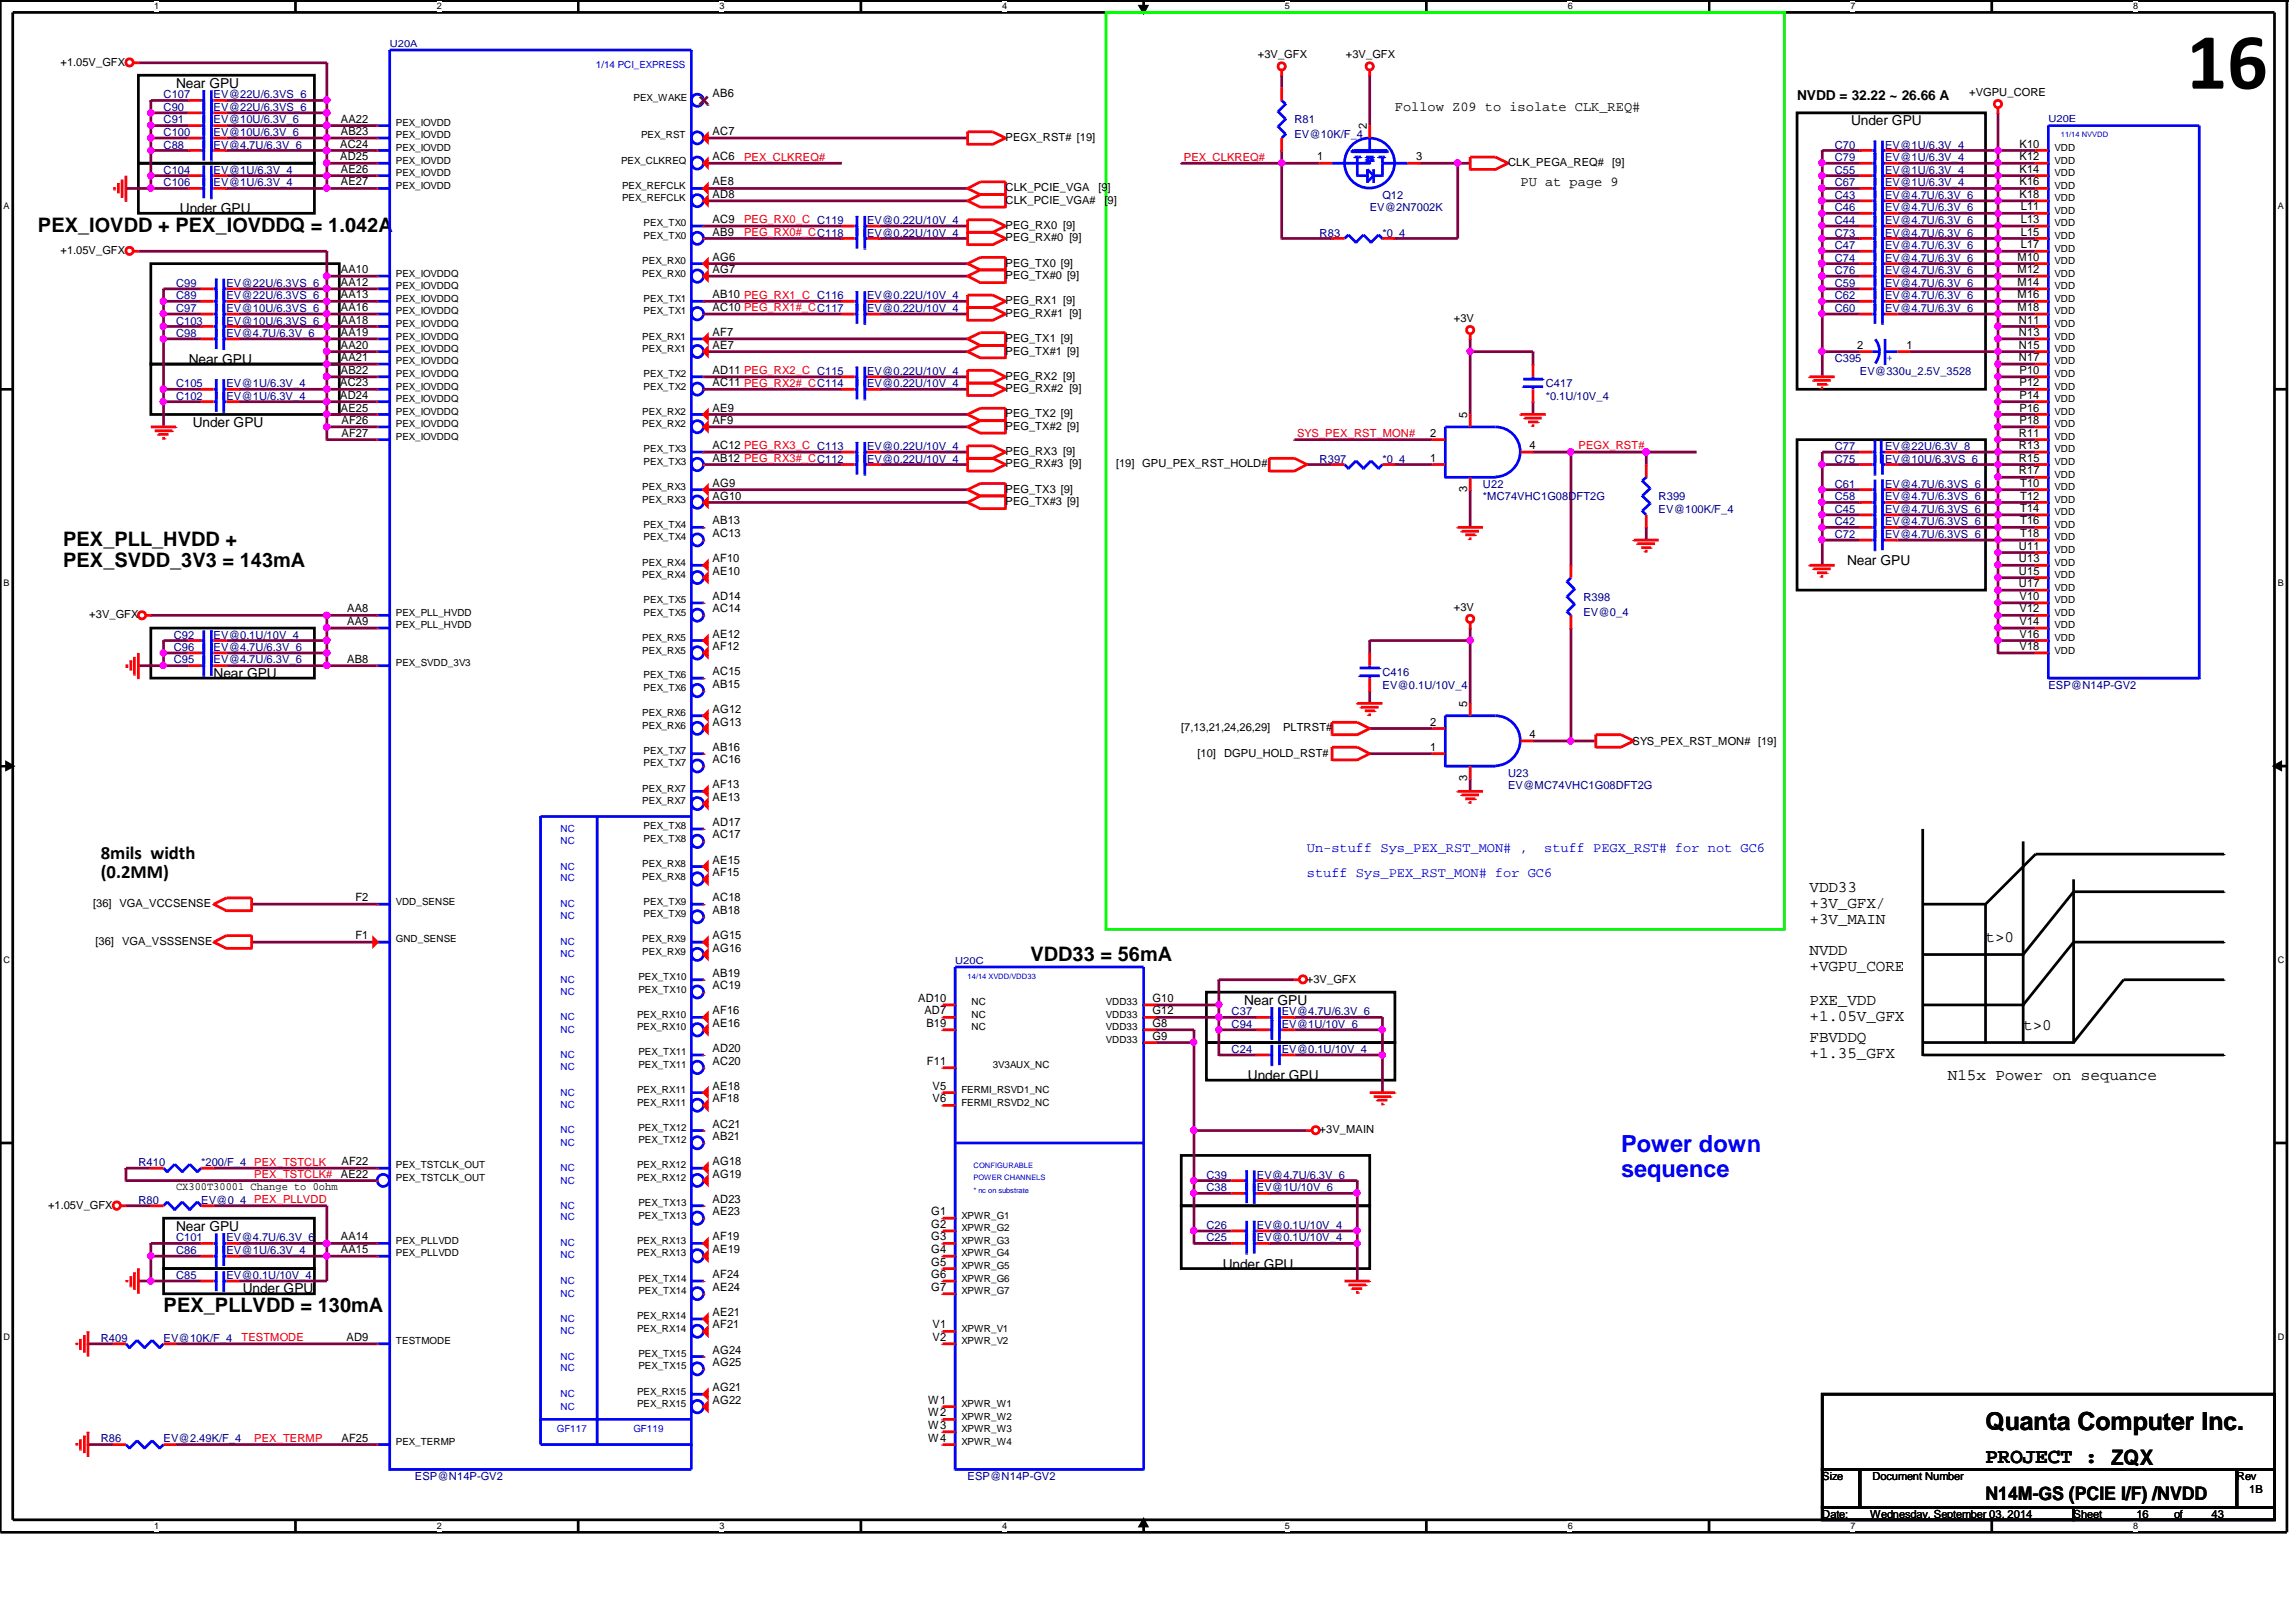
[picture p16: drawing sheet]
<svg xmlns="http://www.w3.org/2000/svg" width="297mm" height="210mm" viewBox="0 0 297 210" stroke-linecap="round" stroke-linejoin="round" font-family="sans-serif">
<defs><g id="words">
<text font-size="10.4" x="282.9" y="11.5">16</text>
<text font-size="3.2" x="256.9" y="185">Quanta Computer Inc.</text>
<g font-size="3" fill="#00f">
<text x="209.7" y="149.1">Power down</text>
<text x="209.7" y="152.3">sequence</text>
</g>
<text font-size="2.8" x="256.9" y="189.3">PROJECT : ZQX</text>
<g font-size="2.6">
<text x="4.9" y="30">PEX_IOVDD + PEX_IOVDDQ = 1.042A</text>
<text x="8.2" y="70.7">PEX_PLL_HVDD +</text>
<text x="8.2" y="73.3">PEX_SVDD_3V3 = 143mA</text>
<text x="133.3" y="124.3">VDD33 = 56mA</text>
<text x="21.2" y="169.8">PEX_PLLVDD = 130mA</text>
</g>
<g font-size="2.4">
<text x="13" y="111.2">8mils width</text>
<text x="13" y="113.6">(0.2MM)</text>
<text x="256.9" y="194.1">N14M-GS (PCIE I/F) /NVDD</text>
</g>
<g font-size="2.1">
<text x="234.1" y="115.4">VDD33</text>
<text x="234.1" y="117.5">+3V_GFX/</text>
<text x="234.1" y="119.5">+3V_MAIN</text>
<text x="234.1" y="123.5">NVDD</text>
<text x="234.1" y="125.6">+VGPU_CORE</text>
<text x="256.9" y="121.9">t&gt;0</text>
<text x="234.1" y="130">PXE_VDD</text>
<text x="234.1" y="132.1">+1.05V_GFX</text>
<text x="234.1" y="134.9">FBVDDQ</text>
<text x="234.1" y="136.9">+1.35_GFX</text>
<text x="261.7" y="133.3">t&gt;0</text>
<text x="252" y="139.8">N15x Power on sequance</text>
</g>
<g font-size="1.8">
<text x="22.8" y="11.3">Near GPU</text>
<text x="180.5" y="14.4">Follow Z09 to isolate CLK_REQ#</text>
<text x="232.5" y="13">NVDD = 32.22 ~ 26.66 A</text>
<text x="239.5" y="16.2">Under GPU</text>
<text x="23.3" y="27.6">Under GPU</text>
<text x="196.7" y="24.1">PU at page 9</text>
<text x="24.4" y="47.1">Near GPU</text>
<text x="24.9" y="55.2">Under GPU</text>
<text x="239" y="73.1">Near GPU</text>
<text x="27.6" y="87.8">Near GPU</text>
<text x="160.9" y="130">Near GPU</text>
<text x="161.5" y="139.8">Under GPU</text>
<text x="22.8" y="159.3">Near GPU</text>
<text x="31.4" y="167.4">Under GPU</text>
<text x="158.2" y="164.2">Under GPU</text>
</g>
<g font-size="1.8" fill="#00f">
<text x="169.1" y="110.3">Un-stuff Sys_PEX_RST_MON# ,</text>
<text x="169.1" y="113.5">stuff Sys_PEX_RST_MON# for GC6</text>
<text x="199.8" y="110.3">stuff PEGX_RST# for not GC6</text>
</g>
<g font-size="1.5">
<text x="44.1" y="17.5">AB23</text>
<text x="44.1" y="15.9">AA22</text>
<text x="92.2" y="17.5">AC7</text>
<text x="92.2" y="12.6">AB6</text>
<text x="176.8" y="16.7" transform="rotate(-90 176.8 16.7)">2</text>
<text x="44" y="20.7">AD25</text>
<text x="44" y="19.1">AC24</text>
<text x="44.1" y="22.4">AE26</text>
<text x="92.2" y="20.7">AC6</text>
<text x="170.4" y="20.7">1</text>
<text x="183.2" y="20.7">3</text>
<text x="261.3" y="22.4">K14</text>
<text x="261.3" y="20.7">K12</text>
<text x="261.3" y="19.1">K10</text>
<text x="44.1" y="24">AE27</text>
<text x="92.2" y="28.9">AC9</text>
<text x="92.2" y="25.6">AD8</text>
<text x="92.2" y="24">AE8</text>
<text x="261.3" y="25.6">K18</text>
<text x="261.3" y="24">K16</text>
<text x="261.4" y="28.9">L13</text>
<text x="261.4" y="27.2">L11</text>
<text x="44.1" y="35.3">AA10</text>
<text x="92.2" y="35.3">AG7</text>
<text x="92.2" y="33.7">AG6</text>
<text x="92.2" y="30.5">AB9</text>
<text x="261" y="35.3">M12</text>
<text x="261" y="33.7">M10</text>
<text x="261.4" y="32.1">L17</text>
<text x="261.4" y="30.5">L15</text>
<text x="44.1" y="41.9">AA18</text>
<text x="44.1" y="40.3">AA16</text>
<text x="44.1" y="38.6">AA13</text>
<text x="44.1" y="37">AA12</text>
<text x="92.2" y="40.3">AC10 PEG_RX1#_CC117</text>
<text x="92.2" y="38.6">AB10 PEG_RX1_C C116</text>
<text x="261" y="40.3">M18</text>
<text x="261" y="38.6">M16</text>
<text x="261" y="37">M14</text>
<text x="261.2" y="41.9">N11</text>
<text x="44.1" y="46.7">AA21</text>
<text x="44.1" y="45.1">AA20</text>
<text x="44.1" y="43.5">AA19</text>
<text x="92.2" y="45.1">AE7</text>
<text x="92.2" y="43.5">AF7</text>
<text x="240.3" y="45.1">2</text>
<text x="246.6" y="45.1">1</text>
<text x="261.2" y="46.7">N17</text>
<text x="261.2" y="45.1">N15</text>
<text x="261.2" y="43.5">N13</text>
<text x="44" y="51.6">AD24</text>
<text x="44" y="50">AC23</text>
<text x="44.1" y="53.3">AE25</text>
<text x="44.1" y="48.4">AB22</text>
<text x="92.2" y="53.3">AE9</text>
<text x="92.2" y="50">AC11 PEG_RX2#_CC114</text>
<text x="92.2" y="48.4">AD11 PEG_RX2_C C115</text>
<text x="261.3" y="53.3">P16</text>
<text x="261.3" y="51.6">P14</text>
<text x="261.3" y="50">P12</text>
<text x="261.3" y="48.4">P10</text>
<text x="44.2" y="56.5">AF27</text>
<text x="44.2" y="54.9">AF26</text>
<text x="92.2" y="59.7">AB12 PEG_RX3#_CC112</text>
<text x="92.2" y="58.1">AC12 PEG_RX3_C C113</text>
<text x="92.2" y="54.9">AF9</text>
<text x="185" y="56.5">2</text>
<text x="185" y="59.7">1</text>
<text x="189.8" y="54.1" transform="rotate(-90 189.8 54.1)">5</text>
<text x="197.9" y="58.1">4</text>
<text x="261.2" y="59.7">R15</text>
<text x="261.2" y="58.1">R13</text>
<text x="261.2" y="56.5">R11</text>
<text x="261.3" y="54.9">P18</text>
<text x="92.2" y="64.6">AG10</text>
<text x="92.2" y="63">AG9</text>
<text x="189.8" y="63.7" transform="rotate(-90 189.8 63.7)">3</text>
<text x="261.2" y="61.4">R17</text>
<text x="261.4" y="64.6">T12</text>
<text x="261.4" y="63">T10</text>
<text x="92.2" y="69.5">AC13</text>
<text x="92.2" y="67.9">AB13</text>
<text x="261.2" y="71.1">U11</text>
<text x="261.4" y="69.5">T18</text>
<text x="261.4" y="67.9">T16</text>
<text x="261.4" y="66.3">T14</text>
<text x="92.2" y="77.6">AD14</text>
<text x="92.2" y="74.4">AE10</text>
<text x="92.2" y="72.8">AF10</text>
<text x="261.2" y="76">U17</text>
<text x="261.2" y="74.4">U15</text>
<text x="261.2" y="72.8">U13</text>
<text x="261.3" y="77.6">V10</text>
<text x="44.9" y="80.9">AA9</text>
<text x="44.9" y="79.2">AA8</text>
<text x="92.2" y="82.5">AE12</text>
<text x="92.2" y="79.2">AC14</text>
<text x="261.3" y="82.5">V16</text>
<text x="261.3" y="80.9">V14</text>
<text x="261.3" y="79.2">V12</text>
<text x="44.9" y="85.8">AB8</text>
<text x="92.2" y="89">AB15</text>
<text x="92.2" y="87.4">AC15</text>
<text x="92.2" y="84.1">AF12</text>
<text x="261.3" y="84.1">V18</text>
<text x="92.2" y="93.9">AG13</text>
<text x="92.2" y="92.2">AG12</text>
<text x="185" y="93.9">2</text>
<text x="189.8" y="91.5" transform="rotate(-90 189.8 91.5)">5</text>
<text x="197.9" y="95.5">4</text>
<text x="92.2" y="98.8">AC16</text>
<text x="92.2" y="97.2">AB16</text>
<text x="185" y="97.2">1</text>
<text x="189.8" y="101.1" transform="rotate(-90 189.8 101.1)">3</text>
<text x="92.2" y="106.9">AD17</text>
<text x="92.2" y="103.6">AE13</text>
<text x="92.2" y="102">AF13</text>
<text x="92.2" y="113.4">AF15</text>
<text x="92.2" y="111.8">AE15</text>
<text x="92.2" y="108.5">AC17</text>
<text x="46" y="116.6">F2</text>
<text x="92.2" y="118.3">AB18</text>
<text x="92.2" y="116.6">AC18</text>
<text x="46" y="121.5">F1</text>
<text x="92.2" y="123.1">AG16</text>
<text x="92.2" y="121.5">AG15</text>
<text x="92.2" y="131.3">AF16</text>
<text x="92.2" y="128">AC19</text>
<text x="92.2" y="126.4">AB19</text>
<text x="118.8" y="129.7">AD10</text>
<text x="119.6" y="131.3">AD7</text>
<text x="149.1" y="131.3">G12</text>
<text x="149.1" y="129.7">G10</text>
<text x="92.2" y="137.8">AC20</text>
<text x="92.2" y="136.1">AD20</text>
<text x="92.2" y="132.9">AE16</text>
<text x="119.8" y="132.9">B19</text>
<text x="119.9" y="137.8">F11</text>
<text x="149.1" y="134.5">G9</text>
<text x="149.1" y="132.9">G8</text>
<text x="92.2" y="142.7">AF18</text>
<text x="92.2" y="141">AE18</text>
<text x="120.6" y="142.7">V6</text>
<text x="120.6" y="141">V5</text>
<text x="92.2" y="147.5">AB21</text>
<text x="92.2" y="145.9">AC21</text>
<text x="44.1" y="152.4">AE22</text>
<text x="44.2" y="150.8">AF22</text>
<text x="92.2" y="155.7">AD23</text>
<text x="92.2" y="152.4">AG19</text>
<text x="92.2" y="150.8">AG18</text>
<text x="44.1" y="160.5">AA14</text>
<text x="92.2" y="160.5">AF19</text>
<text x="92.2" y="157.3">AE23</text>
<text x="120.5" y="160.5">G3</text>
<text x="120.5" y="158.9">G2</text>
<text x="120.5" y="157.3">G1</text>
<text x="44.1" y="162.2">AA15</text>
<text x="92.2" y="167">AE24</text>
<text x="92.2" y="165.4">AF24</text>
<text x="92.2" y="162.2">AE19</text>
<text x="120.5" y="167">G7</text>
<text x="120.5" y="165.4">G6</text>
<text x="120.5" y="163.8">G5</text>
<text x="120.5" y="162.2">G4</text>
<text x="44.8" y="173.5">AD9</text>
<text x="92.2" y="171.9">AF21</text>
<text x="92.2" y="170.3">AE21</text>
<text x="120.6" y="173.5">V2</text>
<text x="120.6" y="171.9">V1</text>
<text x="92.2" y="176.8">AG25</text>
<text x="92.2" y="175.2">AG24</text>
<text x="92.2" y="181.7">AG22</text>
<text x="92.2" y="180">AG21</text>
<text x="120.1" y="184.9">W3</text>
<text x="120.1" y="183.3">W2</text>
<text x="120.1" y="181.7">W1</text>
<text x="44.2" y="186.6">AF25</text>
<text x="120.1" y="186.6">W4</text>
</g>
<g font-size="1.4">
<text x="7.8" y="8.5">+1.05V_GFX</text>
<text x="162.7" y="7.5">+3V_GFX</text>
<text x="174.1" y="7.5">+3V_GFX</text>
<text x="254.8" y="12.4">+VGPU_CORE</text>
<text x="130.1" y="18.2">PEGX_RST# [19]</text>
<text x="195.1" y="21.5">CLK_PEGA_REQ#</text>
<text x="208.6" y="21.5">[9]</text>
<text x="130.1" y="24.8">CLK_PCIE_VGA</text>
<text x="130.1" y="26.4">CLK_PCIE_VGA#</text>
<text x="130.1" y="29.6">PEG_RX0 [9]</text>
<text x="142.1" y="24.8">[9]</text>
<text x="142.9" y="26.4">[9]</text>
<text x="7.8" y="32.9">+1.05V_GFX</text>
<text x="130.1" y="34.5">PEG_TX0 [9]</text>
<text x="130.1" y="31.2">PEG_RX#0 [9]</text>
<text x="130.1" y="36.1">PEG_TX#0 [9]</text>
<text x="130.1" y="39.4">PEG_RX1 [9]</text>
<text x="130.1" y="41">PEG_RX#1 [9]</text>
<text x="188.1" y="41.7">+3V</text>
<text x="130.1" y="44.2">PEG_TX1 [9]</text>
<text x="130.1" y="45.9">PEG_TX#1 [9]</text>
<text x="130.1" y="49.1">PEG_RX2 [9]</text>
<text x="130.1" y="50.8">PEG_RX#2 [9]</text>
<text x="130.1" y="54">PEG_TX2 [9]</text>
<text x="130.1" y="55.6">PEG_TX#2 [9]</text>
<text x="130.1" y="58.9">PEG_RX3 [9]</text>
<text x="130.1" y="63.8">PEG_TX3 [9]</text>
<text x="130.1" y="65.4">PEG_TX#3 [9]</text>
<text x="130.1" y="60.5">PEG_RX#3 [9]</text>
<text x="144.4" y="60.5">[19] GPU_PEX_RST_HOLD#</text>
<text x="11.6" y="80">+3V_GFX</text>
<text x="188.1" y="79">+3V</text>
<text x="152.8" y="94.7">[7,13,21,24,26,29]</text>
<text x="166" y="94.7">PLTRST#</text>
<text x="154.9" y="97.9">[10]</text>
<text x="158.4" y="97.9">DGPU_HOLD_RST#</text>
<text x="211.2" y="96.4">SYS_PEX_RST_MON# [19]</text>
<text x="12.1" y="117.4">[36] VGA_VCCSENSE</text>
<text x="12.4" y="122.3">[36]</text>
<text x="15.8" y="122.3">VGA_VSSSENSE</text>
<text x="169.1" y="127.2">+3V_GFX</text>
<text x="170.7" y="146.7">+3V_MAIN</text>
<text x="22.8" y="154">CX300T30001 Change to 0ohm</text>
<text x="6.2" y="156.4">+1.05V_GFX</text>
<text x="235.8" y="191.5">Size</text>
<text x="242.2" y="191.5">Document Number</text>
<text x="289.4" y="191.5">Rev</text>
<text x="235.8" y="196.4">Date:</text>
<text x="241.9" y="196.4">Wednesday, September 03, 2014</text>
<text x="268.3" y="196.4">Sheet</text>
<text x="276.4" y="196.4">16</text>
<text x="281.3" y="196.4">of</text>
<text x="286.1" y="196.4">43</text>
<text x="291" y="193.2">1B</text>
</g>
<g font-size="1.4" fill="#000080">
<text x="21.2" y="12.7">C107</text>
<text x="21.2" y="16">C91</text>
<text x="21.2" y="17.6">C100</text>
<text x="21.2" y="14.4">C90</text>
<text x="27.6" y="12.7">EV@22U/6.3VS_6</text>
<text x="27.6" y="16">EV@10U/6.3V_6</text>
<text x="27.6" y="17.6">EV@10U/6.3V_6</text>
<text x="27.6" y="14.4">EV@22U/6.3VS_6</text>
<text x="167.5" y="16">R81</text>
<text x="167.5" y="17.9">EV@10K/F_4</text>
<text x="21.2" y="22.5">C104</text>
<text x="21.2" y="19.2">C88</text>
<text x="27.6" y="22.5">EV@1U/6.3V_4</text>
<text x="27.6" y="19.2">EV@4.7U/6.3V_6</text>
<text x="237.4" y="22.5">C55</text>
<text x="237.4" y="20.8">C79</text>
<text x="237.4" y="19.2">C70</text>
<text x="243.9" y="22.5">EV@1U/6.3V_4</text>
<text x="243.9" y="20.8">EV@1U/6.3V_4</text>
<text x="243.9" y="19.2">EV@1U/6.3V_4</text>
<text x="21.2" y="24.1">C106</text>
<text x="27.6" y="24.1">EV@1U/6.3V_4</text>
<text x="112.2" y="29">EV@0.22U/10V_4</text>
<text x="177.2" y="27.3">EV@2N7002K</text>
<text x="178.9" y="25.7">Q12</text>
<text x="237.4" y="25.7">C43</text>
<text x="237.4" y="27.3">C46</text>
<text x="237.4" y="24.1">C67</text>
<text x="237.4" y="29">C44</text>
<text x="243.9" y="25.7">EV@4.7U/6.3V_6</text>
<text x="243.9" y="27.3">EV@4.7U/6.3V_6</text>
<text x="243.9" y="24.1">EV@1U/6.3V_4</text>
<text x="243.9" y="29">EV@4.7U/6.3V_6</text>
<text x="112.2" y="30.6">EV@0.22U/10V_4</text>
<text x="170.7" y="30.6">R83</text>
<text x="178.9" y="30.6">*0_4</text>
<text x="237.4" y="30.6">C73</text>
<text x="237.4" y="33.9">C74</text>
<text x="237.4" y="35.5">C76</text>
<text x="237.4" y="32.2">C47</text>
<text x="243.9" y="30.6">EV@4.7U/6.3V_6</text>
<text x="243.9" y="33.9">EV@4.7U/6.3V_6</text>
<text x="243.9" y="35.5">EV@4.7U/6.3V_6</text>
<text x="243.9" y="32.2">EV@4.7U/6.3V_6</text>
<text x="22.8" y="38.7">C89</text>
<text x="22.8" y="40.3">C97</text>
<text x="22.8" y="37.1">C99</text>
<text x="22.8" y="42">C103</text>
<text x="29.3" y="38.7">EV@22U/6.3VS_6</text>
<text x="29.3" y="40.3">EV@10U/6.3VS_6</text>
<text x="29.3" y="37.1">EV@22U/6.3VS_6</text>
<text x="29.3" y="42">EV@10U/6.3VS_6</text>
<text x="112.2" y="40.3">EV@0.22U/10V_4</text>
<text x="112.2" y="38.7">EV@0.22U/10V_4</text>
<text x="237.4" y="37.1">C59</text>
<text x="237.4" y="40.3">C60</text>
<text x="237.4" y="38.7">C62</text>
<text x="243.9" y="37.1">EV@4.7U/6.3V_6</text>
<text x="243.9" y="40.3">EV@4.7U/6.3V_6</text>
<text x="243.9" y="38.7">EV@4.7U/6.3V_6</text>
<text x="22.8" y="43.6">C98</text>
<text x="29.3" y="43.6">EV@4.7U/6.3V_6</text>
<text x="237.4" y="46.9">C395</text>
<text x="22.8" y="51.7">C102</text>
<text x="22.8" y="50.1">C105</text>
<text x="29.3" y="51.7">EV@1U/6.3V_4</text>
<text x="29.3" y="50.1">EV@1U/6.3V_4</text>
<text x="112.2" y="48.5">EV@0.22U/10V_4</text>
<text x="112.2" y="50.1">EV@0.22U/10V_4</text>
<text x="200" y="50.1">C417</text>
<text x="200" y="51.7">*0.1U/10V_4</text>
<text x="240.6" y="48.5">EV@330u_2.5V_3528</text>
<text x="112.2" y="59.9">EV@0.22U/10V_4</text>
<text x="112.2" y="58.3">EV@0.22U/10V_4</text>
<text x="170.7" y="59.9">R397</text>
<text x="178.9" y="59.9">*0_4</text>
<text x="237.4" y="59.9">C75</text>
<text x="237.4" y="58.3">C77</text>
<text x="243.9" y="59.9">EV@10U/6.3VS_6</text>
<text x="243.9" y="58.3">EV@22U/6.3V_8</text>
<text x="191.9" y="63.1">U22</text>
<text x="191.9" y="64.7">*MC74VHC1G08DFT2G</text>
<text x="214.6" y="64.7">R399</text>
<text x="237.4" y="63.1">C61</text>
<text x="237.4" y="64.7">C58</text>
<text x="243.9" y="63.1">EV@4.7U/6.3VS_6</text>
<text x="243.9" y="64.7">EV@4.7U/6.3VS_6</text>
<text x="214.6" y="66.4">EV@100K/F_4</text>
<text x="237.4" y="69.6">C72</text>
<text x="237.4" y="66.4">C45</text>
<text x="237.4" y="68">C42</text>
<text x="243.9" y="69.6">EV@4.7U/6.3VS_6</text>
<text x="243.9" y="66.4">EV@4.7U/6.3VS_6</text>
<text x="243.9" y="68">EV@4.7U/6.3VS_6</text>
<text x="204.8" y="77.7">R398</text>
<text x="22.5" y="82.6">C92</text>
<text x="27.6" y="82.6">EV@0.1U/10V_4</text>
<text x="204.8" y="79.7">EV@0_4</text>
<text x="22.5" y="84.2">C96</text>
<text x="22.5" y="85.9">C95</text>
<text x="27.6" y="84.2">EV@4.7U/6.3V_6</text>
<text x="27.6" y="85.9">EV@4.7U/6.3V_6</text>
<text x="178.9" y="87.5">C416</text>
<text x="178.9" y="89.1">EV@0.1U/10V_4</text>
<text x="265" y="89.1">ESP@N14P-GV2</text>
<text x="195.1" y="100.5">U23</text>
<text x="195.1" y="102.1">EV@MC74VHC1G08DFT2G</text>
<text x="159.3" y="131.4">C37</text>
<text x="165.8" y="131.4">EV@4.7U/6.3V_6</text>
<text x="159.3" y="136.3">C24</text>
<text x="159.3" y="133">C94</text>
<text x="165.8" y="136.3">EV@0.1U/10V_4</text>
<text x="165.8" y="133">EV@1U/10V_6</text>
<text x="17.9" y="155.8">R80</text>
<text x="17.9" y="150.9">R410</text>
<text x="26" y="155.8">EV@0_4</text>
<text x="26" y="150.9">*200/F_4</text>
<text x="156.1" y="152.5">C39</text>
<text x="156.1" y="154.1">C38</text>
<text x="162.6" y="152.5">EV@4.7U/6.3V_6</text>
<text x="162.6" y="154.1">EV@1U/10V_6</text>
<text x="22.8" y="160.7">C101</text>
<text x="29.3" y="160.7">EV@4.7U/6.3V_6</text>
<text x="156.1" y="159">C26</text>
<text x="156.1" y="160.7">C25</text>
<text x="162.6" y="159">EV@0.1U/10V_4</text>
<text x="162.6" y="160.7">EV@0.1U/10V_4</text>
<text x="22.8" y="162.3">C86</text>
<text x="22.8" y="165.5">C85</text>
<text x="29.3" y="162.3">EV@1U/6.3V_4</text>
<text x="29.3" y="165.5">EV@0.1U/10V_4</text>
<text x="13" y="173.7">R409</text>
<text x="21.2" y="173.7">EV@10K/F_4</text>
<text x="13" y="186.6">R86</text>
<text x="21.2" y="186.6">EV@2.49K/F_4</text>
<text x="53.7" y="191.5">ESP@N14P-GV2</text>
<text x="125.2" y="191.5">ESP@N14P-GV2</text>
</g>
<g font-size="1.4" fill="#f00">
<text x="96.3" y="20.8">PEX_CLKREQ#</text>
<text x="153.2" y="20.8">PEX_CLKREQ#</text>
<text x="96.3" y="28.9">PEG_RX0_C C119</text>
<text x="96.3" y="30.5">PEG_RX0#_CC118</text>
<text x="167.8" y="56.6">SYS_PEX_RST_MON#</text>
<text x="204.2" y="58.2">PEGX_RST#</text>
<text x="32.9" y="150.8">PEX_TSTCLK</text>
<text x="32.9" y="152.4">PEX_TSTCLK#</text>
<text x="32.9" y="155.7">PEX_PLLVDD</text>
<text x="31.2" y="173.6">TESTMODE</text>
<text x="32.9" y="186.6">PEX_TERMP</text>
</g>
<text font-size="1.4" fill="#00f" x="244.1" y="46" transform="rotate(90 244.1 46)">+</text>
<g font-size="1.3" fill="#000080">
<text x="50.4" y="6.1">U20A</text>
<text x="265" y="15.8">U20E</text>
<text x="123.6" y="124.7">U20C</text>
</g>
<g font-size="1.3" fill="#00f">
<text x="77.1" y="8.8">1/14 PCI_EXPRESS</text>
<text x="72.5" y="107.7">NC</text>
<text x="72.5" y="109.3">NC</text>
<text x="72.5" y="112.5">NC</text>
<text x="72.5" y="114">NC</text>
<text x="72.5" y="117.4">NC</text>
<text x="72.5" y="118.9">NC</text>
<text x="72.5" y="123.9">NC</text>
<text x="72.5" y="122.3">NC</text>
<text x="72.5" y="127.2">NC</text>
<text x="72.5" y="128.8">NC</text>
<text x="72.5" y="133.6">NC</text>
<text x="72.5" y="132">NC</text>
<text x="72.5" y="136.9">NC</text>
<text x="72.5" y="141.8">NC</text>
<text x="72.5" y="138.5">NC</text>
<text x="72.5" y="143.4">NC</text>
<text x="72.5" y="146.6">NC</text>
<text x="72.5" y="148.3">NC</text>
<text x="72.5" y="153.2">NC</text>
<text x="72.5" y="151.6">NC</text>
<text x="72.5" y="157.9">NC</text>
<text x="72.5" y="156.4">NC</text>
<text x="72.5" y="161.3">NC</text>
<text x="72.5" y="162.8">NC</text>
<text x="72.5" y="166.2">NC</text>
<text x="72.5" y="167.8">NC</text>
<text x="72.5" y="171">NC</text>
<text x="72.5" y="172.7">NC</text>
<text x="72.5" y="177.4">NC</text>
<text x="72.5" y="175.9">NC</text>
<text x="72" y="185.3">GF117</text>
<text x="72.5" y="180.8">NC</text>
<text x="72.5" y="182.4">NC</text>
<text x="82" y="185.3">GF119</text>
</g>
<g font-size="1.3">
<text x="51.2" y="17.9">PEX_IOVDD</text>
<text x="51.2" y="16.3">PEX_IOVDD</text>
<text x="82" y="13">PEX_WAKE</text>
<text x="82.9" y="17.9">PEX_RST</text>
<text x="51.2" y="22.8">PEX_IOVDD</text>
<text x="51.2" y="21.2">PEX_IOVDD</text>
<text x="51.2" y="19.6">PEX_IOVDD</text>
<text x="80.3" y="21.2">PEX_CLKREQ</text>
<text x="265.8" y="22.8">VDD</text>
<text x="265.8" y="21.2">VDD</text>
<text x="265.8" y="19.6">VDD</text>
<text x="51.2" y="24.4">PEX_IOVDD</text>
<text x="80.5" y="26">PEX_REFCLK</text>
<text x="80.5" y="24.4">PEX_REFCLK</text>
<text x="83.3" y="29.3">PEX_TX0</text>
<text x="265.8" y="29.3">VDD</text>
<text x="265.8" y="27.7">VDD</text>
<text x="265.8" y="26">VDD</text>
<text x="265.8" y="24.4">VDD</text>
<text x="51.2" y="35.8">PEX_IOVDDQ</text>
<text x="83.1" y="35.8">PEX_RX0</text>
<text x="83.1" y="34.2">PEX_RX0</text>
<text x="83.3" y="30.9">PEX_TX0</text>
<text x="265.8" y="35.8">VDD</text>
<text x="265.8" y="34.2">VDD</text>
<text x="265.8" y="32.6">VDD</text>
<text x="265.8" y="30.9">VDD</text>
<text x="51.2" y="40.7">PEX_IOVDDQ</text>
<text x="51.2" y="39">PEX_IOVDDQ</text>
<text x="51.2" y="37.4">PEX_IOVDDQ</text>
<text x="83.3" y="40.7">PEX_TX1</text>
<text x="83.3" y="39">PEX_TX1</text>
<text x="265.8" y="40.7">VDD</text>
<text x="265.8" y="39">VDD</text>
<text x="265.8" y="37.4">VDD</text>
<text x="51.2" y="47.2">PEX_IOVDDQ</text>
<text x="51.2" y="45.6">PEX_IOVDDQ</text>
<text x="51.2" y="43.9">PEX_IOVDDQ</text>
<text x="51.2" y="42.3">PEX_IOVDDQ</text>
<text x="83.1" y="45.6">PEX_RX1</text>
<text x="83.1" y="43.9">PEX_RX1</text>
<text x="265.8" y="47.2">VDD</text>
<text x="265.8" y="45.6">VDD</text>
<text x="265.8" y="43.9">VDD</text>
<text x="265.8" y="42.3">VDD</text>
<text x="51.2" y="53.7">PEX_IOVDDQ</text>
<text x="51.2" y="52.1">PEX_IOVDDQ</text>
<text x="51.2" y="50.4">PEX_IOVDDQ</text>
<text x="51.2" y="48.8">PEX_IOVDDQ</text>
<text x="83.1" y="53.7">PEX_RX2</text>
<text x="83.3" y="50.4">PEX_TX2</text>
<text x="83.3" y="48.8">PEX_TX2</text>
<text x="265.8" y="53.7">VDD</text>
<text x="265.8" y="52.1">VDD</text>
<text x="265.8" y="50.4">VDD</text>
<text x="265.8" y="48.8">VDD</text>
<text x="51.2" y="56.9">PEX_IOVDDQ</text>
<text x="51.2" y="55.3">PEX_IOVDDQ</text>
<text x="83.1" y="55.3">PEX_RX2</text>
<text x="83.3" y="58.5">PEX_TX3</text>
<text x="265.8" y="58.5">VDD</text>
<text x="265.8" y="56.9">VDD</text>
<text x="265.8" y="55.3">VDD</text>
<text x="83.1" y="65.1">PEX_RX3</text>
<text x="83.1" y="63.4">PEX_RX3</text>
<text x="83.3" y="60.2">PEX_TX3</text>
<text x="265.8" y="65.1">VDD</text>
<text x="265.8" y="63.4">VDD</text>
<text x="265.8" y="61.8">VDD</text>
<text x="265.8" y="60.2">VDD</text>
<text x="83.3" y="69.9">PEX_TX4</text>
<text x="83.3" y="68.3">PEX_TX4</text>
<text x="265.8" y="71.5">VDD</text>
<text x="265.8" y="69.9">VDD</text>
<text x="265.8" y="68.3">VDD</text>
<text x="265.8" y="66.7">VDD</text>
<text x="83.1" y="74.8">PEX_RX4</text>
<text x="83.1" y="73.2">PEX_RX4</text>
<text x="265.8" y="76.5">VDD</text>
<text x="265.8" y="74.8">VDD</text>
<text x="265.8" y="73.2">VDD</text>
<text x="51.2" y="81.3">PEX_PLL_HVDD</text>
<text x="51.2" y="79.7">PEX_PLL_HVDD</text>
<text x="83.1" y="82.9">PEX_RX5</text>
<text x="83.3" y="79.7">PEX_TX5</text>
<text x="83.3" y="78.1">PEX_TX5</text>
<text x="265.8" y="82.9">VDD</text>
<text x="265.8" y="81.3">VDD</text>
<text x="265.8" y="79.7">VDD</text>
<text x="265.8" y="78.1">VDD</text>
<text x="51.2" y="86.2">PEX_SVDD_3V3</text>
<text x="83.1" y="84.6">PEX_RX5</text>
<text x="83.3" y="89.5">PEX_TX6</text>
<text x="83.3" y="87.8">PEX_TX6</text>
<text x="265.8" y="84.6">VDD</text>
<text x="83.1" y="94.3">PEX_RX6</text>
<text x="83.1" y="92.7">PEX_RX6</text>
<text x="83.3" y="99.2">PEX_TX7</text>
<text x="83.3" y="97.6">PEX_TX7</text>
<text x="83.1" y="104.1">PEX_RX7</text>
<text x="83.1" y="102.4">PEX_RX7</text>
<text x="83.3" y="107.3">PEX_TX8</text>
<text x="83.1" y="113.8">PEX_RX8</text>
<text x="83.1" y="112.2">PEX_RX8</text>
<text x="83.3" y="109">PEX_TX8</text>
<text x="51.2" y="117.1">VDD_SENSE</text>
<text x="83.3" y="118.7">PEX_TX9</text>
<text x="83.3" y="117.1">PEX_TX9</text>
<text x="51.2" y="122">GND_SENSE</text>
<text x="83.1" y="123.6">PEX_RX9</text>
<text x="83.1" y="122">PEX_RX9</text>
<text x="82.4" y="131.7">PEX_RX10</text>
<text x="82.6" y="128.4">PEX_TX10</text>
<text x="82.6" y="126.8">PEX_TX10</text>
<text x="125.7" y="131.7">NC</text>
<text x="125.7" y="130.1">NC</text>
<text x="143.1" y="131.7">VDD33</text>
<text x="143.1" y="130.1">VDD33</text>
<text x="82.4" y="133.3">PEX_RX10</text>
<text x="82.6" y="136.6">PEX_TX11</text>
<text x="125.7" y="133.3">NC</text>
<text x="143.1" y="135">VDD33</text>
<text x="143.1" y="133.3">VDD33</text>
<text x="82.4" y="143.1">PEX_RX11</text>
<text x="82.4" y="141.5">PEX_RX11</text>
<text x="82.6" y="138.2">PEX_TX11</text>
<text x="124.4" y="143.1">FERMI_RSVD2_NC</text>
<text x="124.4" y="141.5">FERMI_RSVD1_NC</text>
<text x="128.4" y="138.2">3V3AUX_NC</text>
<text x="82.6" y="148">PEX_TX12</text>
<text x="82.6" y="146.3">PEX_TX12</text>
<text x="51.2" y="152.8">PEX_TSTCLK_OUT</text>
<text x="51.2" y="151.2">PEX_TSTCLK_OUT</text>
<text x="82.4" y="152.8">PEX_RX12</text>
<text x="82.4" y="151.2">PEX_RX12</text>
<text x="51.2" y="161">PEX_PLLVDD</text>
<text x="82.4" y="161">PEX_RX13</text>
<text x="82.6" y="157.7">PEX_TX13</text>
<text x="82.6" y="156.1">PEX_TX13</text>
<text x="124.4" y="161">XPWR_G3</text>
<text x="124.4" y="159.3">XPWR_G2</text>
<text x="124.4" y="157.7">XPWR_G1</text>
<text x="51.2" y="162.6">PEX_PLLVDD</text>
<text x="82.4" y="162.6">PEX_RX13</text>
<text x="82.6" y="167.5">PEX_TX14</text>
<text x="82.6" y="165.9">PEX_TX14</text>
<text x="124.4" y="167.5">XPWR_G7</text>
<text x="124.4" y="165.9">XPWR_G6</text>
<text x="124.4" y="164.2">XPWR_G5</text>
<text x="124.4" y="162.6">XPWR_G4</text>
<text x="51.2" y="174">TESTMODE</text>
<text x="82.4" y="172.3">PEX_RX14</text>
<text x="82.4" y="170.7">PEX_RX14</text>
<text x="124.4" y="174">XPWR_V2</text>
<text x="124.4" y="172.3">XPWR_V1</text>
<text x="82.6" y="177.2">PEX_TX15</text>
<text x="82.6" y="175.6">PEX_TX15</text>
<text x="82.4" y="182.1">PEX_RX15</text>
<text x="82.4" y="180.5">PEX_RX15</text>
<text x="124.4" y="185.3">XPWR_W3</text>
<text x="124.4" y="183.7">XPWR_W2</text>
<text x="124.4" y="182.1">XPWR_W1</text>
<text x="51.2" y="187">PEX_TERMP</text>
<text x="124.4" y="187">XPWR_W4</text>
</g>
<g font-size="1.2">
<text x="19.9" y="1.2">1</text>
<text x="56.5" y="1.2">2</text>
<text x="93.1" y="1.2">3</text>
<text x="129.7" y="1.2">4</text>
<text x="166.2" y="1.2">5</text>
<text x="202.8" y="1.2">6</text>
<text x="239.4" y="1.2">7</text>
<text x="276" y="1.2">8</text>
<text x=".5" y="27.1">A</text>
<text x="294.7" y="27.1">A</text>
<text x=".5" y="75.8">B</text>
<text x="294.7" y="75.8">B</text>
<text x=".5" y="124.6">C</text>
<text x="294.7" y="124.6">C</text>
<text x=".5" y="173.4">D</text>
<text x="294.7" y="173.4">D</text>
<text x="19.9" y="197.9">1</text>
<text x="56.5" y="197.9">2</text>
<text x="93.1" y="197.9">3</text>
<text x="129.7" y="197.9">4</text>
<text x="166.2" y="197.9">5</text>
<text x="202.8" y="197.9">6</text>
<text x="239.4" y="197.9">7</text>
<text x="276" y="197.9">8</text>
</g>
<g font-size="1" fill="#00f">
<text x="266.6" y="17.8">11/14 NVVDD</text>
<text x="125.2" y="126.7">14/14 XVDD/VDD33</text>
<text x="125.9" y="152.7">POWER CHANNELS</text>
<text x="125.9" y="151.1">CONFIGURABLE</text>
<text x="125.9" y="154.3">* nc on substrate</text>
</g>
</g></defs>
<path d="M0 0h295.9" fill="none" stroke="#000" stroke-width="1.1"/>
<path d="M0 0v198.3h295.9v-198.3M1.6 1.6h292.7v195.1h-292.7z" fill="none" stroke="#000" stroke-width=".35"/>
<g fill="#fff">
<path d="M19.9 .2h.6v1.3h-.6z"/>
<path d="M19.9 196.8h.6v1.4h-.6z"/>
</g>
<path d="M38.2 0v1.6M38.2 196.7v1.6" fill="none" stroke="#000" stroke-width=".35"/>
<g fill="#fff">
<path d="M56.5 .2h.6v1.3h-.6z"/>
<path d="M56.5 196.8h.6v1.4h-.6z"/>
</g>
<path d="M74.8 0v1.6M74.8 196.7v1.6" fill="none" stroke="#000" stroke-width=".35"/>
<g fill="#fff">
<path d="M93.1 .2h.6v1.3h-.6z"/>
<path d="M93.1 196.8h.6v1.4h-.6z"/>
</g>
<path d="M111.4 0v1.6M111.4 196.7v1.6" fill="none" stroke="#000" stroke-width=".35"/>
<g fill="#fff">
<path d="M129.7 .2h.6v1.3h-.6z"/>
<path d="M129.7 196.8h.6v1.4h-.6z"/>
</g>
<path d="M147.5 .8h.9l-.4 .8zM148 0v1.6M148 196.7l.4 .8h-.9zM148 196.7v1.6" fill="none" stroke="#000" stroke-width=".35"/>
<path d="M147.5 .8h.9l-.4 .8zM148 196.7l.4 .8h-.9z" fill="#000"/>
<g fill="#fff">
<path d="M166.2 .2h.6v1.3h-.6z"/>
<path d="M166.2 196.8h.6v1.4h-.6z"/>
</g>
<path d="M184.5 0v1.6M184.5 196.7v1.6" fill="none" stroke="#000" stroke-width=".35"/>
<g fill="#fff">
<path d="M202.8 .2h.6v1.3h-.6z"/>
<path d="M202.8 196.8h.6v1.4h-.6z"/>
</g>
<path d="M221.1 0v1.6M221.1 196.7v1.6" fill="none" stroke="#000" stroke-width=".35"/>
<g fill="#fff">
<path d="M239.4 .2h.6v1.3h-.6z"/>
<path d="M239.4 196.8h.6v1.4h-.6z"/>
</g>
<path d="M257.7 0v1.6M257.7 196.7v1.6" fill="none" stroke="#000" stroke-width=".35"/>
<g fill="#fff">
<path d="M276 .2h.6v1.3h-.6z"/>
<path d="M276 196.8h.6v1.4h-.6z"/>
<path d="M.5 26h.7v1.3h-.7z"/>
<path d="M294.7 26h.7v1.3h-.7z"/>
<path d="M.5 74.8h.7v1.3h-.7z"/>
<path d="M294.7 74.8h.7v1.3h-.7z"/>
</g>
<path d="M0 50.4h1.6M294.3 50.4h1.6" fill="none" stroke="#000" stroke-width=".35"/>
<g fill="#fff">
<path d="M.5 123.5h.8v1.3h-.8z"/>
<path d="M294.7 123.5h.8v1.3h-.8z"/>
</g>
<path d="M0 99.1h1.6M.8 98.7l.8 .4-.8 .5zM294.3 99.1l.8-.4v.9zM294.3 99.1h1.6" fill="none" stroke="#000" stroke-width=".35"/>
<path d="M.8 98.7l.8 .4-.8 .5zM294.3 99.1l.8-.4v.9z" fill="#000"/>
<g fill="#fff">
<path d="M.5 172.3h.8v1.3h-.8z"/>
<path d="M294.7 172.3h.8v1.3h-.8z"/>
</g>
<g fill="none" stroke="#000" stroke-width=".35">
<path d="M17.9 9.7h22.8v11.4h-22.8zM232.5 14.6h24.4v35.8h-24.4zM17.9 21.1h22.8v6.5h-22.8zM19.5 34.1h24.4v13h-24.4zM19.5 47.1h24.4v6.5h-24.4zM232.5 56.9h24.4v19.5h-24.4zM19.5 81.3h21.2v6.5h-21.2zM248.7 107.3v29.2h39M248.7 117h8.2M256.9 117v17.9M261.7 108.9v26M268.3 113.8v21.1"/>
<path d="M287.7 110.5h-24.3l-6.5 6.5M287.7 115.4h-19.4l-6.6 8.1h-13M156.1 134.9h24.4v4.9h-24.4zM156.1 128.4h24.4v6.5h-24.4zM248.7 134.9h19.6M287.7 121.9h-19.4l-6.6 8.1h-13M287.7 126.8h-13l-6.4 8.1M0 147.9h1.6M21.2 157.6h19.5v6.6h-19.5zM152.8 149.5h24.4v6.5h-24.4zM152.8 156h24.4v8.2h-24.4zM294.3 147.9h1.6"/>
<path d="M21.2 164.2h19.5v3.2h-19.5z"/>
</g>
<path d="M143.1 1.6h87.7v118.7h-87.7z" fill="none" stroke="#0f0" stroke-width=".35"/>
<path d="M42.3 16.3h6.5" fill="none" stroke="#800040" stroke-width=".35"/>
<circle cx="42.3" cy="16.2" r=".31" fill="#f0f"/>
<circle cx="42.3" cy="16.2" r=".31" fill="none" stroke="#f0f" stroke-width=".35"/>
<path d="M42.3 21.1v1.6" fill="none" stroke="#800040" stroke-width=".35"/>
<circle cx="42.3" cy="21.1" r=".31" fill="#f0f"/>
<circle cx="42.3" cy="21.1" r=".31" fill="none" stroke="#f0f" stroke-width=".35"/>
<path d="M42.3 17.9h6.5M42.3 24.4h6.5M42.3 22.7h6.5" fill="none" stroke="#800040" stroke-width=".35"/>
<circle cx="42.3" cy="17.8" r=".32" fill="#f0f"/>
<circle cx="42.3" cy="17.8" r=".32" fill="none" stroke="#f0f" stroke-width=".35"/>
<path d="M42.3 17.9v1.6h6.5" fill="none" stroke="#800040" stroke-width=".35"/>
<circle cx="42.3" cy="19.5" r=".31" fill="#f0f"/>
<circle cx="42.3" cy="19.5" r=".31" fill="none" stroke="#f0f" stroke-width=".35"/>
<path d="M42.3 21.1h6.5M42.3 35.7h6.5" fill="none" stroke="#800040" stroke-width=".35"/>
<circle cx="42.3" cy="35.7" r=".31" fill="#f0f"/>
<circle cx="42.3" cy="35.7" r=".31" fill="none" stroke="#f0f" stroke-width=".35"/>
<path d="M42.3 48.8h6.5" fill="none" stroke="#800040" stroke-width=".35"/>
<circle cx="42.3" cy="48.7" r=".31" fill="#f0f"/>
<circle cx="42.3" cy="48.7" r=".31" fill="none" stroke="#f0f" stroke-width=".35"/>
<path d="M42.3 40.6h6.5" fill="none" stroke="#800040" stroke-width=".35"/>
<circle cx="42.3" cy="40.6" r=".31" fill="#f0f"/>
<circle cx="42.3" cy="40.6" r=".31" fill="none" stroke="#f0f" stroke-width=".35"/>
<path d="M42.3 55.2h6.5" fill="none" stroke="#800040" stroke-width=".35"/>
<circle cx="42.3" cy="55.2" r=".31" fill="#f0f"/>
<circle cx="42.3" cy="55.2" r=".31" fill="none" stroke="#f0f" stroke-width=".35"/>
<path d="M42.3 56.9h6.5M42.3 52h6.5" fill="none" stroke="#800040" stroke-width=".35"/>
<circle cx="42.3" cy="52" r=".31" fill="#f0f"/>
<circle cx="42.3" cy="52" r=".31" fill="none" stroke="#f0f" stroke-width=".35"/>
<path d="M42.3 39h6.5" fill="none" stroke="#800040" stroke-width=".35"/>
<circle cx="42.3" cy="39" r=".31" fill="#f0f"/>
<circle cx="42.3" cy="39" r=".31" fill="none" stroke="#f0f" stroke-width=".35"/>
<path d="M42.3 37.4h6.5" fill="none" stroke="#800040" stroke-width=".35"/>
<circle cx="42.3" cy="37.3" r=".31" fill="#f0f"/>
<circle cx="42.3" cy="37.3" r=".31" fill="none" stroke="#f0f" stroke-width=".35"/>
<path d="M42.3 53.6h6.5" fill="none" stroke="#800040" stroke-width=".35"/>
<circle cx="42.3" cy="53.6" r=".31" fill="#f0f"/>
<circle cx="42.3" cy="53.6" r=".31" fill="none" stroke="#f0f" stroke-width=".35"/>
<path d="M42.3 43.9h6.5" fill="none" stroke="#800040" stroke-width=".35"/>
<circle cx="42.3" cy="43.9" r=".31" fill="#f0f"/>
<circle cx="42.3" cy="43.9" r=".31" fill="none" stroke="#f0f" stroke-width=".35"/>
<path d="M42.3 42.2h6.5" fill="none" stroke="#800040" stroke-width=".35"/>
<circle cx="42.3" cy="42.2" r=".32" fill="#f0f"/>
<circle cx="42.3" cy="42.2" r=".32" fill="none" stroke="#f0f" stroke-width=".35"/>
<path d="M42.3 50.4h6.5" fill="none" stroke="#800040" stroke-width=".35"/>
<circle cx="42.3" cy="50.4" r=".32" fill="#f0f"/>
<circle cx="42.3" cy="50.4" r=".32" fill="none" stroke="#f0f" stroke-width=".35"/>
<path d="M42.3 47.1h6.5M42.3 45.5h6.5M42.3 79.6h6.5" fill="none" stroke="#800040" stroke-width=".35"/>
<circle cx="42.3" cy="79.6" r=".31" fill="#f0f"/>
<circle cx="42.3" cy="79.6" r=".31" fill="none" stroke="#f0f" stroke-width=".35"/>
<path d="M42.3 86.1h6.5M32.6 117h16.2M32.6 121.9h16.2M19.5 151.2h-3.2v1.6h32.5M27.6 151.2h21.2M27.6 156h14.7M19.5 160.9h6.5M30.9 165.8h11.4M30.9 160.9h11.4" fill="none" stroke="#800040" stroke-width=".35"/>
<circle cx="42.3" cy="160.9" r=".31" fill="#f0f"/>
<circle cx="42.3" cy="160.9" r=".31" fill="none" stroke="#f0f" stroke-width=".35"/>
<path d="M19.5 162.6h6.5" fill="none" stroke="#800040" stroke-width=".35"/>
<circle cx="19.5" cy="162.5" r=".3" fill="#f0f"/>
<circle cx="19.5" cy="162.5" r=".3" fill="none" stroke="#f0f" stroke-width=".35"/>
<path d="M19.5 160.9v4.9h6.5M42.3 162.6v3.2" fill="none" stroke="#800040" stroke-width=".35"/>
<circle cx="19.5" cy="165.8" r=".3" fill="#f0f"/>
<circle cx="19.5" cy="165.8" r=".3" fill="none" stroke="#f0f" stroke-width=".35"/>
<path d="M17.9 165.8h1.6M30.9 162.6h11.4" fill="none" stroke="#800040" stroke-width=".35"/>
<circle cx="42.3" cy="162.5" r=".31" fill="#f0f"/>
<circle cx="42.3" cy="162.5" r=".31" fill="none" stroke="#f0f" stroke-width=".35"/>
<path d="M16.3 156h3.2M42.3 160.9h6.5" fill="none" stroke="#800040" stroke-width=".35"/>
<circle cx="42.3" cy="160.9" r=".31" fill="#f0f"/>
<circle cx="42.3" cy="160.9" r=".31" fill="none" stroke="#f0f" stroke-width=".35"/>
<g fill="none" stroke="#800040" stroke-width=".35">
<path d="M91.1 17.9h34.1M24.4 22.7h-4.9v1.7h4.9M29.3 24.4h13M29.3 22.7h13M91.1 21.1h17.8M91.1 24.4h34.1M91.1 26h34.1M91.1 35.7h34.1M91.1 34.1h34.1M113.8 29.3h11.4M113.8 30.9h11.4M113.8 39h11.4"/>
<path d="M91.1 45.5h34.1M91.1 43.9h34.1M91.1 53.6h34.1M91.1 55.2h34.1M113.8 40.6h11.4M113.8 48.8h11.4M113.8 50.4h11.4M113.8 58.5h11.4M91.1 63.4h34.1M91.1 65h34.1M113.8 60.1h11.4M11.4 173.9h3.2"/>
<path d="M22.8 173.9h26M11.4 186.9h3.2M22.8 186.9h26"/>
</g>
<circle cx="19.5" cy="24.3" r=".3" fill="#f0f"/>
<circle cx="19.5" cy="24.3" r=".3" fill="none" stroke="#f0f" stroke-width=".35"/>
<circle cx="19.5" cy="22.7" r=".3" fill="#f0f"/>
<circle cx="19.5" cy="22.7" r=".3" fill="none" stroke="#f0f" stroke-width=".35"/>
<path d="M42.3 14.6v1.7M16.3 24.4h3.2" fill="none" stroke="#800040" stroke-width=".35"/>
<circle cx="42.3" cy="16.2" r=".31" fill="#f0f"/>
<circle cx="42.3" cy="16.2" r=".31" fill="none" stroke="#f0f" stroke-width=".35"/>
<circle cx="42.3" cy="14.6" r=".31" fill="#f0f"/>
<circle cx="42.3" cy="14.6" r=".31" fill="none" stroke="#f0f" stroke-width=".35"/>
<path d="M17.9 8.1h24.4M42.3 43.9v4.9" fill="none" stroke="#800040" stroke-width=".35"/>
<circle cx="42.3" cy="47.1" r=".31" fill="#f0f"/>
<circle cx="42.3" cy="47.1" r=".31" fill="none" stroke="#f0f" stroke-width=".35"/>
<circle cx="42.3" cy="45.5" r=".31" fill="#f0f"/>
<circle cx="42.3" cy="45.5" r=".31" fill="none" stroke="#f0f" stroke-width=".35"/>
<path d="M42.3 48.8v4.8M42.3 81.3h6.5" fill="none" stroke="#800040" stroke-width=".35"/>
<circle cx="42.3" cy="81.2" r=".31" fill="#f0f"/>
<circle cx="42.3" cy="81.2" r=".31" fill="none" stroke="#f0f" stroke-width=".35"/>
<path d="M42.3 16.3v1.6M42.3 22.7v1.7M42.3 32.5v11.4M91.1 29.3h17.8M91.1 30.9h17.8M42.3 53.6v3.3M42.3 79.6v1.7M42.3 84.5v1.6M42.3 156v6.6h6.5" fill="none" stroke="#800040" stroke-width=".35"/>
<circle cx="42.3" cy="24.3" r=".31" fill="#f0f"/>
<circle cx="42.3" cy="24.3" r=".31" fill="none" stroke="#f0f" stroke-width=".35"/>
<circle cx="42.3" cy="22.7" r=".31" fill="#f0f"/>
<circle cx="42.3" cy="22.7" r=".31" fill="none" stroke="#f0f" stroke-width=".35"/>
<path d="M42.3 19.5v1.6M91.1 39h17.8M91.1 40.6h17.8M91.1 48.8h17.8M91.1 50.4h17.8M91.1 58.5h17.8M91.1 60.1h17.8" fill="none" stroke="#800040" stroke-width=".35"/>
<circle cx="42.3" cy="19.5" r=".31" fill="#f0f"/>
<circle cx="42.3" cy="19.5" r=".31" fill="none" stroke="#f0f" stroke-width=".35"/>
<path d="M19.5 79.6h22.8M21.2 82.9h3.2M21.2 84.5v1.6" fill="none" stroke="#800040" stroke-width=".35"/>
<circle cx="21.1" cy="86.1" r=".3" fill="#f0f"/>
<circle cx="21.1" cy="86.1" r=".3" fill="none" stroke="#f0f" stroke-width=".35"/>
<circle cx="21.1" cy="84.5" r=".3" fill="#f0f"/>
<circle cx="21.1" cy="84.5" r=".3" fill="none" stroke="#f0f" stroke-width=".35"/>
<path d="M29.3 84.5h13" fill="none" stroke="#800040" stroke-width=".35"/>
<circle cx="42.3" cy="84.5" r=".31" fill="#f0f"/>
<circle cx="42.3" cy="84.5" r=".31" fill="none" stroke="#f0f" stroke-width=".35"/>
<path d="M29.3 82.9h13" fill="none" stroke="#800040" stroke-width=".35"/>
<circle cx="42.3" cy="82.9" r=".32" fill="#f0f"/>
<circle cx="42.3" cy="82.9" r=".32" fill="none" stroke="#f0f" stroke-width=".35"/>
<path d="M17.9 86.1h6.5M21.2 82.9v1.6h3.2M29.3 86.1h13" fill="none" stroke="#800040" stroke-width=".35"/>
<circle cx="42.3" cy="86.1" r=".31" fill="#f0f"/>
<circle cx="42.3" cy="86.1" r=".31" fill="none" stroke="#f0f" stroke-width=".35"/>
<path d="M19.5 14.6h4.9M19.5 16.3h4.9M29.3 14.6h13M42.3 81.3v3.2" fill="none" stroke="#800040" stroke-width=".35"/>
<circle cx="42.3" cy="14.6" r=".31" fill="#f0f"/>
<circle cx="42.3" cy="14.6" r=".31" fill="none" stroke="#f0f" stroke-width=".35"/>
<path d="M19.5 17.9v1.6h4.9M29.3 13h13" fill="none" stroke="#800040" stroke-width=".35"/>
<circle cx="19.5" cy="19.5" r=".3" fill="#f0f"/>
<circle cx="19.5" cy="19.5" r=".3" fill="none" stroke="#f0f" stroke-width=".35"/>
<path d="M19.5 13h4.9M19.5 17.9h4.9M29.3 17.9h13M29.3 19.5h13" fill="none" stroke="#800040" stroke-width=".35"/>
<circle cx="19.5" cy="17.8" r=".31" fill="#f0f"/>
<circle cx="19.5" cy="17.8" r=".31" fill="none" stroke="#f0f" stroke-width=".35"/>
<path d="M19.5 14.6v3.3M29.3 16.3h13" fill="none" stroke="#800040" stroke-width=".35"/>
<circle cx="19.5" cy="16.2" r=".3" fill="#f0f"/>
<circle cx="19.5" cy="16.2" r=".3" fill="none" stroke="#f0f" stroke-width=".35"/>
<circle cx="19.5" cy="14.6" r=".3" fill="#f0f"/>
<circle cx="19.5" cy="14.6" r=".3" fill="none" stroke="#f0f" stroke-width=".35"/>
<path d="M19.5 13v1.6M19.5 19.5v3.2M42.3 8.1v6.5" fill="none" stroke="#800040" stroke-width=".35"/>
<circle cx="42.3" cy="12.9" r=".31" fill="#f0f"/>
<circle cx="42.3" cy="12.9" r=".31" fill="none" stroke="#f0f" stroke-width=".35"/>
<path d="M26 50.4h-4.8v1.6h4.8M30.9 50.4h11.4M30.9 52h11.4" fill="none" stroke="#800040" stroke-width=".35"/>
<circle cx="21.1" cy="50.4" r=".31" fill="#f0f"/>
<circle cx="21.1" cy="50.4" r=".31" fill="none" stroke="#f0f" stroke-width=".35"/>
<path d="M21.2 43.9v6.5" fill="none" stroke="#800040" stroke-width=".35"/>
<circle cx="21.1" cy="43.9" r=".3" fill="#f0f"/>
<circle cx="21.1" cy="43.9" r=".3" fill="none" stroke="#f0f" stroke-width=".35"/>
<path d="M21.2 52v3.2M30.9 42.2h11.4M30.9 40.6h11.4" fill="none" stroke="#800040" stroke-width=".35"/>
<circle cx="21.1" cy="52" r=".3" fill="#f0f"/>
<circle cx="21.1" cy="52" r=".3" fill="none" stroke="#f0f" stroke-width=".35"/>
<path d="M21.2 39h4.8M21.2 37.4h4.8M21.2 40.6h4.8" fill="none" stroke="#800040" stroke-width=".35"/>
<circle cx="21.1" cy="40.6" r=".3" fill="#f0f"/>
<circle cx="21.1" cy="40.6" r=".3" fill="none" stroke="#f0f" stroke-width=".35"/>
<path d="M21.2 42.2h4.8" fill="none" stroke="#800040" stroke-width=".35"/>
<circle cx="21.1" cy="42.2" r=".31" fill="#f0f"/>
<circle cx="21.1" cy="42.2" r=".31" fill="none" stroke="#f0f" stroke-width=".35"/>
<path d="M21.2 39v1.6M21.2 43.9h4.8M30.9 43.9h11.4" fill="none" stroke="#800040" stroke-width=".35"/>
<circle cx="21.1" cy="39" r=".3" fill="#f0f"/>
<circle cx="21.1" cy="39" r=".3" fill="none" stroke="#f0f" stroke-width=".35"/>
<path d="M17.9 32.5h24.4M21.2 37.4v1.6M30.9 39h11.4M30.9 37.4h11.4M21.2 40.6v3.3M258.5 45.5v3.3" fill="none" stroke="#800040" stroke-width=".35"/>
<circle cx="258.5" cy="47.1" r=".3" fill="#f0f"/>
<circle cx="258.5" cy="47.1" r=".3" fill="none" stroke="#f0f" stroke-width=".35"/>
<circle cx="258.5" cy="48.7" r=".3" fill="#f0f"/>
<circle cx="258.5" cy="48.7" r=".3" fill="none" stroke="#f0f" stroke-width=".35"/>
<path d="M245.5 19.5h17.9M235.8 45.5h4.8M247.1 45.5h11.4M258.5 48.8v4.8M258.5 82.9v1.6h4.9" fill="none" stroke="#800040" stroke-width=".35"/>
<circle cx="258.5" cy="19.5" r=".3" fill="#f0f"/>
<circle cx="258.5" cy="19.5" r=".3" fill="none" stroke="#f0f" stroke-width=".35"/>
<path d="M258.5 21.1h4.9" fill="none" stroke="#800040" stroke-width=".35"/>
<circle cx="258.5" cy="21.1" r=".3" fill="#f0f"/>
<circle cx="258.5" cy="21.1" r=".3" fill="none" stroke="#f0f" stroke-width=".35"/>
<path d="M258.5 19.5v4.9h4.9M258.5 22.7h4.9" fill="none" stroke="#800040" stroke-width=".35"/>
<circle cx="258.5" cy="24.3" r=".3" fill="#f0f"/>
<circle cx="258.5" cy="24.3" r=".3" fill="none" stroke="#f0f" stroke-width=".35"/>
<circle cx="258.5" cy="22.7" r=".3" fill="#f0f"/>
<circle cx="258.5" cy="22.7" r=".3" fill="none" stroke="#f0f" stroke-width=".35"/>
<path d="M258.5 26h4.9" fill="none" stroke="#800040" stroke-width=".35"/>
<circle cx="258.5" cy="26" r=".31" fill="#f0f"/>
<circle cx="258.5" cy="26" r=".31" fill="none" stroke="#f0f" stroke-width=".35"/>
<path d="M258.5 24.4v1.6M258.5 27.6h4.9" fill="none" stroke="#800040" stroke-width=".35"/>
<circle cx="258.5" cy="27.6" r=".3" fill="#f0f"/>
<circle cx="258.5" cy="27.6" r=".3" fill="none" stroke="#f0f" stroke-width=".35"/>
<path d="M258.5 26v1.6M258.5 29.3h4.9" fill="none" stroke="#800040" stroke-width=".35"/>
<circle cx="258.5" cy="29.2" r=".3" fill="#f0f"/>
<circle cx="258.5" cy="29.2" r=".3" fill="none" stroke="#f0f" stroke-width=".35"/>
<path d="M258.5 27.6v1.7M258.5 30.9h4.9" fill="none" stroke="#800040" stroke-width=".35"/>
<circle cx="258.5" cy="30.9" r=".3" fill="#f0f"/>
<circle cx="258.5" cy="30.9" r=".3" fill="none" stroke="#f0f" stroke-width=".35"/>
<path d="M258.5 29.3v1.6M258.5 32.5h4.9" fill="none" stroke="#800040" stroke-width=".35"/>
<circle cx="258.5" cy="32.5" r=".3" fill="#f0f"/>
<circle cx="258.5" cy="32.5" r=".3" fill="none" stroke="#f0f" stroke-width=".35"/>
<path d="M258.5 30.9v1.6M258.5 34.1h4.9" fill="none" stroke="#800040" stroke-width=".35"/>
<circle cx="258.5" cy="34.1" r=".31" fill="#f0f"/>
<circle cx="258.5" cy="34.1" r=".31" fill="none" stroke="#f0f" stroke-width=".35"/>
<path d="M258.5 32.5v1.6M258.5 35.7h4.9" fill="none" stroke="#800040" stroke-width=".35"/>
<circle cx="258.5" cy="35.7" r=".3" fill="#f0f"/>
<circle cx="258.5" cy="35.7" r=".3" fill="none" stroke="#f0f" stroke-width=".35"/>
<path d="M258.5 34.1v1.6M258.5 37.4h4.9" fill="none" stroke="#800040" stroke-width=".35"/>
<circle cx="258.5" cy="37.3" r=".3" fill="#f0f"/>
<circle cx="258.5" cy="37.3" r=".3" fill="none" stroke="#f0f" stroke-width=".35"/>
<path d="M258.5 35.7v1.7M258.5 39h4.9" fill="none" stroke="#800040" stroke-width=".35"/>
<circle cx="258.5" cy="39" r=".3" fill="#f0f"/>
<circle cx="258.5" cy="39" r=".3" fill="none" stroke="#f0f" stroke-width=".35"/>
<path d="M258.5 37.4v1.6M258.5 40.6h4.9" fill="none" stroke="#800040" stroke-width=".35"/>
<circle cx="258.5" cy="40.6" r=".3" fill="#f0f"/>
<circle cx="258.5" cy="40.6" r=".3" fill="none" stroke="#f0f" stroke-width=".35"/>
<path d="M258.5 39v1.6M258.5 42.2h4.9" fill="none" stroke="#800040" stroke-width=".35"/>
<circle cx="258.5" cy="42.2" r=".31" fill="#f0f"/>
<circle cx="258.5" cy="42.2" r=".31" fill="none" stroke="#f0f" stroke-width=".35"/>
<path d="M258.5 40.6v1.6M258.5 43.9h4.9" fill="none" stroke="#800040" stroke-width=".35"/>
<circle cx="258.5" cy="43.9" r=".3" fill="#f0f"/>
<circle cx="258.5" cy="43.9" r=".3" fill="none" stroke="#f0f" stroke-width=".35"/>
<path d="M258.5 42.2v1.7M258.5 45.5h4.9" fill="none" stroke="#800040" stroke-width=".35"/>
<circle cx="258.5" cy="45.5" r=".3" fill="#f0f"/>
<circle cx="258.5" cy="45.5" r=".3" fill="none" stroke="#f0f" stroke-width=".35"/>
<path d="M258.5 43.9v1.6M258.5 47.1h4.9M258.5 48.8h4.9M258.5 50.4h4.9" fill="none" stroke="#800040" stroke-width=".35"/>
<circle cx="258.5" cy="50.4" r=".31" fill="#f0f"/>
<circle cx="258.5" cy="50.4" r=".31" fill="none" stroke="#f0f" stroke-width=".35"/>
<path d="M258.5 52h4.9" fill="none" stroke="#800040" stroke-width=".35"/>
<circle cx="258.5" cy="52" r=".3" fill="#f0f"/>
<circle cx="258.5" cy="52" r=".3" fill="none" stroke="#f0f" stroke-width=".35"/>
<path d="M258.5 53.6h4.9" fill="none" stroke="#800040" stroke-width=".35"/>
<circle cx="258.5" cy="53.6" r=".3" fill="#f0f"/>
<circle cx="258.5" cy="53.6" r=".3" fill="none" stroke="#f0f" stroke-width=".35"/>
<path d="M258.5 55.2h4.9" fill="none" stroke="#800040" stroke-width=".35"/>
<circle cx="258.5" cy="55.2" r=".3" fill="#f0f"/>
<circle cx="258.5" cy="55.2" r=".3" fill="none" stroke="#f0f" stroke-width=".35"/>
<path d="M258.5 53.6v1.6M258.5 56.9h4.9" fill="none" stroke="#800040" stroke-width=".35"/>
<circle cx="258.5" cy="56.8" r=".3" fill="#f0f"/>
<circle cx="258.5" cy="56.8" r=".3" fill="none" stroke="#f0f" stroke-width=".35"/>
<path d="M258.5 55.2v1.7M258.5 58.5h4.9" fill="none" stroke="#800040" stroke-width=".35"/>
<circle cx="258.5" cy="58.5" r=".31" fill="#f0f"/>
<circle cx="258.5" cy="58.5" r=".31" fill="none" stroke="#f0f" stroke-width=".35"/>
<path d="M258.5 56.9v1.6M258.5 60.1h4.9M258.5 61.8h4.9M258.5 63.4h4.9" fill="none" stroke="#800040" stroke-width=".35"/>
<circle cx="258.5" cy="63.4" r=".3" fill="#f0f"/>
<circle cx="258.5" cy="63.4" r=".3" fill="none" stroke="#f0f" stroke-width=".35"/>
<path d="M258.5 61.8v1.6M258.5 65h4.9" fill="none" stroke="#800040" stroke-width=".35"/>
<circle cx="258.5" cy="65" r=".3" fill="#f0f"/>
<circle cx="258.5" cy="65" r=".3" fill="none" stroke="#f0f" stroke-width=".35"/>
<path d="M258.5 63.4v1.6M258.5 66.6h4.9" fill="none" stroke="#800040" stroke-width=".35"/>
<circle cx="258.5" cy="66.6" r=".31" fill="#f0f"/>
<circle cx="258.5" cy="66.6" r=".31" fill="none" stroke="#f0f" stroke-width=".35"/>
<path d="M258.5 65v1.6M258.5 68.2h4.9" fill="none" stroke="#800040" stroke-width=".35"/>
<circle cx="258.5" cy="68.2" r=".3" fill="#f0f"/>
<circle cx="258.5" cy="68.2" r=".3" fill="none" stroke="#f0f" stroke-width=".35"/>
<path d="M258.5 66.6v1.6M258.5 69.9h4.9" fill="none" stroke="#800040" stroke-width=".35"/>
<circle cx="258.5" cy="69.8" r=".3" fill="#f0f"/>
<circle cx="258.5" cy="69.8" r=".3" fill="none" stroke="#f0f" stroke-width=".35"/>
<path d="M258.5 68.2v5h4.9M258.5 71.5h4.9" fill="none" stroke="#800040" stroke-width=".35"/>
<circle cx="258.5" cy="73.1" r=".3" fill="#f0f"/>
<circle cx="258.5" cy="73.1" r=".3" fill="none" stroke="#f0f" stroke-width=".35"/>
<circle cx="258.5" cy="71.5" r=".3" fill="#f0f"/>
<circle cx="258.5" cy="71.5" r=".3" fill="none" stroke="#f0f" stroke-width=".35"/>
<path d="M258.5 74.8h4.9" fill="none" stroke="#800040" stroke-width=".35"/>
<circle cx="258.5" cy="74.7" r=".31" fill="#f0f"/>
<circle cx="258.5" cy="74.7" r=".31" fill="none" stroke="#f0f" stroke-width=".35"/>
<path d="M258.5 73.2v1.6M258.5 76.4h4.9" fill="none" stroke="#800040" stroke-width=".35"/>
<circle cx="258.5" cy="76.4" r=".3" fill="#f0f"/>
<circle cx="258.5" cy="76.4" r=".3" fill="none" stroke="#f0f" stroke-width=".35"/>
<path d="M258.5 74.8v1.6M258.5 78h4.9" fill="none" stroke="#800040" stroke-width=".35"/>
<circle cx="258.5" cy="78" r=".3" fill="#f0f"/>
<circle cx="258.5" cy="78" r=".3" fill="none" stroke="#f0f" stroke-width=".35"/>
<path d="M258.5 76.4v1.6M258.5 79.6h4.9" fill="none" stroke="#800040" stroke-width=".35"/>
<circle cx="258.5" cy="79.6" r=".3" fill="#f0f"/>
<circle cx="258.5" cy="79.6" r=".3" fill="none" stroke="#f0f" stroke-width=".35"/>
<path d="M258.5 78v1.6M258.5 81.3h4.9" fill="none" stroke="#800040" stroke-width=".35"/>
<circle cx="258.5" cy="81.2" r=".3" fill="#f0f"/>
<circle cx="258.5" cy="81.2" r=".3" fill="none" stroke="#f0f" stroke-width=".35"/>
<path d="M258.5 79.6v1.7M258.5 82.9h4.9" fill="none" stroke="#800040" stroke-width=".35"/>
<circle cx="258.5" cy="82.9" r=".31" fill="#f0f"/>
<circle cx="258.5" cy="82.9" r=".31" fill="none" stroke="#f0f" stroke-width=".35"/>
<path d="M235.8 19.5h4.8M258.5 14.6v4.9M235.8 21.1v1.6M258.5 81.3v1.6" fill="none" stroke="#800040" stroke-width=".35"/>
<circle cx="235.7" cy="22.7" r=".3" fill="#f0f"/>
<circle cx="235.7" cy="22.7" r=".3" fill="none" stroke="#f0f" stroke-width=".35"/>
<path d="M235.8 21.1h4.8" fill="none" stroke="#800040" stroke-width=".35"/>
<circle cx="235.7" cy="21.1" r=".3" fill="#f0f"/>
<circle cx="235.7" cy="21.1" r=".3" fill="none" stroke="#f0f" stroke-width=".35"/>
<path d="M240.6 22.7h-4.8v1.7" fill="none" stroke="#800040" stroke-width=".35"/>
<circle cx="235.7" cy="24.3" r=".3" fill="#f0f"/>
<circle cx="235.7" cy="24.3" r=".3" fill="none" stroke="#f0f" stroke-width=".35"/>
<circle cx="235.7" cy="22.7" r=".3" fill="#f0f"/>
<circle cx="235.7" cy="22.7" r=".3" fill="none" stroke="#f0f" stroke-width=".35"/>
<path d="M240.6 24.4h-4.8v1.6h4.8" fill="none" stroke="#800040" stroke-width=".35"/>
<circle cx="235.7" cy="26" r=".31" fill="#f0f"/>
<circle cx="235.7" cy="26" r=".31" fill="none" stroke="#f0f" stroke-width=".35"/>
<path d="M235.8 29.3v1.6" fill="none" stroke="#800040" stroke-width=".35"/>
<circle cx="235.7" cy="30.9" r=".3" fill="#f0f"/>
<circle cx="235.7" cy="30.9" r=".3" fill="none" stroke="#f0f" stroke-width=".35"/>
<circle cx="235.7" cy="29.2" r=".3" fill="#f0f"/>
<circle cx="235.7" cy="29.2" r=".3" fill="none" stroke="#f0f" stroke-width=".35"/>
<path d="M235.8 27.6h4.8M235.8 29.3h4.8M240.6 30.9h-4.8v1.6" fill="none" stroke="#800040" stroke-width=".35"/>
<circle cx="235.7" cy="32.5" r=".3" fill="#f0f"/>
<circle cx="235.7" cy="32.5" r=".3" fill="none" stroke="#f0f" stroke-width=".35"/>
<path d="M240.6 32.5h-4.8v1.6" fill="none" stroke="#800040" stroke-width=".35"/>
<circle cx="235.7" cy="34.1" r=".31" fill="#f0f"/>
<circle cx="235.7" cy="34.1" r=".31" fill="none" stroke="#f0f" stroke-width=".35"/>
<path d="M240.6 34.1h-4.8v1.6" fill="none" stroke="#800040" stroke-width=".35"/>
<circle cx="235.7" cy="35.7" r=".3" fill="#f0f"/>
<circle cx="235.7" cy="35.7" r=".3" fill="none" stroke="#f0f" stroke-width=".35"/>
<circle cx="235.7" cy="34.1" r=".31" fill="#f0f"/>
<circle cx="235.7" cy="34.1" r=".31" fill="none" stroke="#f0f" stroke-width=".35"/>
<path d="M240.6 35.7h-4.8v1.7" fill="none" stroke="#800040" stroke-width=".35"/>
<circle cx="235.7" cy="35.7" r=".3" fill="#f0f"/>
<circle cx="235.7" cy="35.7" r=".3" fill="none" stroke="#f0f" stroke-width=".35"/>
<path d="M235.8 37.4h4.8M235.8 40.6v4.9" fill="none" stroke="#800040" stroke-width=".35"/>
<circle cx="235.7" cy="45.5" r=".3" fill="#f0f"/>
<circle cx="235.7" cy="45.5" r=".3" fill="none" stroke="#f0f" stroke-width=".35"/>
<circle cx="235.7" cy="40.6" r=".3" fill="#f0f"/>
<circle cx="235.7" cy="40.6" r=".3" fill="none" stroke="#f0f" stroke-width=".35"/>
<g fill="none" stroke="#800040" stroke-width=".35">
<path d="M235.8 39h4.8M245.5 39h13M245.5 21.1h13M245.5 22.7h13M245.5 24.4h13M245.5 26h13M245.5 27.6h13M245.5 29.3h13M245.5 30.9h13M245.5 32.5h13M245.5 34.1h13M245.5 35.7h13"/>
<path d="M245.5 37.4h13M235.8 40.6h4.8M240.6 58.5h-4.8v4.9h4.8M245.5 40.6h13M235.8 60.1h4.8"/>
</g>
<circle cx="235.7" cy="63.4" r=".3" fill="#f0f"/>
<circle cx="235.7" cy="63.4" r=".3" fill="none" stroke="#f0f" stroke-width=".35"/>
<circle cx="235.7" cy="60.1" r=".3" fill="#f0f"/>
<circle cx="235.7" cy="60.1" r=".3" fill="none" stroke="#f0f" stroke-width=".35"/>
<path d="M235.8 65h4.8M235.8 66.6v1.6" fill="none" stroke="#800040" stroke-width=".35"/>
<circle cx="235.7" cy="68.2" r=".3" fill="#f0f"/>
<circle cx="235.7" cy="68.2" r=".3" fill="none" stroke="#f0f" stroke-width=".35"/>
<path d="M235.8 66.6h4.8" fill="none" stroke="#800040" stroke-width=".35"/>
<circle cx="235.7" cy="66.6" r=".31" fill="#f0f"/>
<circle cx="235.7" cy="66.6" r=".31" fill="none" stroke="#f0f" stroke-width=".35"/>
<path d="M240.6 68.2h-4.8v1.7" fill="none" stroke="#800040" stroke-width=".35"/>
<circle cx="235.7" cy="69.8" r=".3" fill="#f0f"/>
<circle cx="235.7" cy="69.8" r=".3" fill="none" stroke="#f0f" stroke-width=".35"/>
<path d="M245.5 58.5h13v3.3M240.6 69.9h-4.8v3.3M245.5 69.9h13M245.5 60.1h13M245.5 63.4h13M245.5 65h13M245.5 66.6h13M245.5 68.2h13" fill="none" stroke="#800040" stroke-width=".35"/>
<circle cx="258.5" cy="61.7" r=".3" fill="#f0f"/>
<circle cx="258.5" cy="61.7" r=".3" fill="none" stroke="#f0f" stroke-width=".35"/>
<circle cx="258.5" cy="60.1" r=".3" fill="#f0f"/>
<circle cx="258.5" cy="60.1" r=".3" fill="none" stroke="#f0f" stroke-width=".35"/>
<path d="M165.8 9.7v1.6M165.8 19.5v1.6M177.2 9.7v6.6M152.8 21.1h17.9M188.6 21.1h1.6M235.8 45.5v3.3" fill="none" stroke="#800040" stroke-width=".35"/>
<circle cx="165.8" cy="21.1" r=".3" fill="#f0f"/>
<circle cx="165.8" cy="21.1" r=".3" fill="none" stroke="#f0f" stroke-width=".35"/>
<path d="M165.8 21.1v9.8h6.5M188.6 21.1v9.8h-8.1" fill="none" stroke="#800040" stroke-width=".35"/>
<circle cx="188.6" cy="21.1" r=".31" fill="#f0f"/>
<circle cx="188.6" cy="21.1" r=".31" fill="none" stroke="#f0f" stroke-width=".35"/>
<path d="M183.7 21.1h4.9M177.2 89.4v1.6M190.2 82.9v8.1M203.2 95.9h3.3M190.2 100.8v1.6" fill="none" stroke="#800040" stroke-width=".35"/>
<circle cx="190.2" cy="82.9" r=".31" fill="#f0f"/>
<circle cx="190.2" cy="82.9" r=".31" fill="none" stroke="#f0f" stroke-width=".35"/>
<path d="M177.2 94.3h8.1M177.2 97.5h8.1M190.2 81.3v1.6h-13v1.6M167.5 126.8h-9.8v3.2M178.9 136.5v4.9" fill="none" stroke="#800040" stroke-width=".35"/>
<circle cx="178.8" cy="136.5" r=".3" fill="#f0f"/>
<circle cx="178.8" cy="136.5" r=".3" fill="none" stroke="#f0f" stroke-width=".35"/>
<path d="M157.7 133.3v3.2h4.9M167.5 136.5h11.4" fill="none" stroke="#800040" stroke-width=".35"/>
<circle cx="157.7" cy="133.3" r=".3" fill="#f0f"/>
<circle cx="157.7" cy="133.3" r=".3" fill="none" stroke="#f0f" stroke-width=".35"/>
<path d="M157.7 130v1.7M178.9 133.3v3.2" fill="none" stroke="#800040" stroke-width=".35"/>
<circle cx="157.7" cy="130" r=".3" fill="#f0f"/>
<circle cx="157.7" cy="130" r=".3" fill="none" stroke="#f0f" stroke-width=".35"/>
<path d="M157.7 131.7h4.9M154.5 152.8v1.6" fill="none" stroke="#800040" stroke-width=".35"/>
<circle cx="154.4" cy="152.8" r=".3" fill="#f0f"/>
<circle cx="154.4" cy="152.8" r=".3" fill="none" stroke="#f0f" stroke-width=".35"/>
<path d="M154.5 133.3v1.6M154.5 154.4v6.5M175.6 159.3v1.6" fill="none" stroke="#800040" stroke-width=".35"/>
<circle cx="154.4" cy="159.3" r=".3" fill="#f0f"/>
<circle cx="154.4" cy="159.3" r=".3" fill="none" stroke="#f0f" stroke-width=".35"/>
<path d="M154.5 152.8h4.8M175.6 160.9v4.9" fill="none" stroke="#800040" stroke-width=".35"/>
<circle cx="175.6" cy="160.9" r=".3" fill="#f0f"/>
<circle cx="175.6" cy="160.9" r=".3" fill="none" stroke="#f0f" stroke-width=".35"/>
<path d="M164.2 159.3h11.4M175.6 152.8v1.6M154.5 160.9h4.8M164.2 160.9h11.4" fill="none" stroke="#800040" stroke-width=".35"/>
<circle cx="175.6" cy="159.3" r=".3" fill="#f0f"/>
<circle cx="175.6" cy="159.3" r=".3" fill="none" stroke="#f0f" stroke-width=".35"/>
<path d="M154.5 154.4h4.8" fill="none" stroke="#800040" stroke-width=".35"/>
<circle cx="154.4" cy="154.4" r=".3" fill="#f0f"/>
<circle cx="154.4" cy="154.4" r=".3" fill="none" stroke="#f0f" stroke-width=".35"/>
<path d="M164.2 154.4h11.4v4.9" fill="none" stroke="#800040" stroke-width=".35"/>
<circle cx="175.6" cy="154.4" r=".3" fill="#f0f"/>
<circle cx="175.6" cy="154.4" r=".3" fill="none" stroke="#f0f" stroke-width=".35"/>
<path d="M149.6 133.3h4.9M149.6 134.9h4.9v11.4M154.5 159.3h4.8M164.2 152.8h11.4" fill="none" stroke="#800040" stroke-width=".35"/>
<circle cx="154.4" cy="146.3" r=".3" fill="#f0f"/>
<circle cx="154.4" cy="146.3" r=".3" fill="none" stroke="#f0f" stroke-width=".35"/>
<circle cx="154.4" cy="134.9" r=".3" fill="#f0f"/>
<circle cx="154.4" cy="134.9" r=".3" fill="none" stroke="#f0f" stroke-width=".35"/>
<path d="M169.1 146.3h-14.6v6.5" fill="none" stroke="#800040" stroke-width=".35"/>
<circle cx="154.4" cy="146.3" r=".3" fill="#f0f"/>
<circle cx="154.4" cy="146.3" r=".3" fill="none" stroke="#f0f" stroke-width=".35"/>
<path d="M157.7 133.3h4.9M178.9 131.7v1.6h-11.4" fill="none" stroke="#800040" stroke-width=".35"/>
<circle cx="178.8" cy="133.3" r=".3" fill="#f0f"/>
<circle cx="178.8" cy="133.3" r=".3" fill="none" stroke="#f0f" stroke-width=".35"/>
<path d="M149.6 131.7h8.1v1.6M149.6 130h8.1M167.5 131.7h11.4" fill="none" stroke="#800040" stroke-width=".35"/>
<circle cx="157.7" cy="131.6" r=".31" fill="#f0f"/>
<circle cx="157.7" cy="131.6" r=".31" fill="none" stroke="#f0f" stroke-width=".35"/>
<path d="M235.8 27.6v1.7" fill="none" stroke="#800040" stroke-width=".35"/>
<circle cx="235.7" cy="27.6" r=".3" fill="#f0f"/>
<circle cx="235.7" cy="27.6" r=".3" fill="none" stroke="#f0f" stroke-width=".35"/>
<path d="M235.8 26v1.6" fill="none" stroke="#800040" stroke-width=".35"/>
<circle cx="235.7" cy="26" r=".31" fill="#f0f"/>
<circle cx="235.7" cy="26" r=".31" fill="none" stroke="#f0f" stroke-width=".35"/>
<path d="M235.8 63.4v1.6" fill="none" stroke="#800040" stroke-width=".35"/>
<circle cx="235.7" cy="63.4" r=".3" fill="#f0f"/>
<circle cx="235.7" cy="63.4" r=".3" fill="none" stroke="#f0f" stroke-width=".35"/>
<path d="M235.8 19.5v1.6M235.8 39v1.6" fill="none" stroke="#800040" stroke-width=".35"/>
<circle cx="235.7" cy="39" r=".3" fill="#f0f"/>
<circle cx="235.7" cy="39" r=".3" fill="none" stroke="#f0f" stroke-width=".35"/>
<path d="M235.8 37.4v1.6" fill="none" stroke="#800040" stroke-width=".35"/>
<circle cx="235.7" cy="37.3" r=".3" fill="#f0f"/>
<circle cx="235.7" cy="37.3" r=".3" fill="none" stroke="#f0f" stroke-width=".35"/>
<path d="M235.8 65v1.6" fill="none" stroke="#800040" stroke-width=".35"/>
<circle cx="235.7" cy="65" r=".3" fill="#f0f"/>
<circle cx="235.7" cy="65" r=".3" fill="none" stroke="#f0f" stroke-width=".35"/>
<path d="M190.2 45.5v8.1M198.3 52v1.6M180.5 60.1h4.8" fill="none" stroke="#800040" stroke-width=".35"/>
<circle cx="190.2" cy="45.5" r=".3" fill="#f0f"/>
<circle cx="190.2" cy="45.5" r=".3" fill="none" stroke="#f0f" stroke-width=".35"/>
<path d="M167.5 56.9h17.8M190.2 43.9v1.6h8.1v1.6M203.2 58.5v14.7M190.2 63.4v4.8" fill="none" stroke="#800040" stroke-width=".35"/>
<circle cx="203.2" cy="58.5" r=".31" fill="#f0f"/>
<circle cx="203.2" cy="58.5" r=".31" fill="none" stroke="#f0f" stroke-width=".35"/>
<path d="M203.2 58.5h9.8v1.6M213 68.2v1.7" fill="none" stroke="#800040" stroke-width=".35"/>
<circle cx="213" cy="58.5" r=".32" fill="#f0f"/>
<circle cx="213" cy="58.5" r=".32" fill="none" stroke="#f0f" stroke-width=".35"/>
<path d="M213 58.5h6.5M203.2 81.3v14.6h-4.9" fill="none" stroke="#800040" stroke-width=".35"/>
<circle cx="203.2" cy="95.9" r=".3" fill="#f0f"/>
<circle cx="203.2" cy="95.9" r=".3" fill="none" stroke="#f0f" stroke-width=".35"/>
<path d="M198.3 58.5h4.9M169.1 60.1h3.2" fill="none" stroke="#800040" stroke-width=".35"/>
<g fill="none" stroke="#f00" stroke-width=".35">
<path d="M17.3 8.1h.6M24.4 13h1.6M24.4 16.3h1.6M24.4 17.9h1.6M24.4 14.6h1.6M27.6 13h1.7M27.6 16.3h1.7M27.6 17.9h1.7M27.6 14.6h1.7M125.2 17.1h3.2l1.7 .8-1.7 .8h-3.2zM165.8 9.1v.6M165.8 11.3v1.7"/>
<path d="M165.8 17.9v1.6M177.2 9.1v.6M177.2 16.3v1.6M240.6 19.5h1.6M243.9 19.5h1.6M258.5 14v.6M263.4 19.5h1.6M14.8 24.2v.3M15.3 23.7v1.3M15.8 23.2v2.3M16.3 22.7v3.3M17.3 32.5h.6"/>
<path d="M24.4 22.7h1.6M24.4 24.4h1.6M26 37.4h1.6M26 39h1.6M27.6 22.7h1.7M27.6 24.4h1.7M29.3 37.4h1.6M29.3 39h1.6M108.9 29.3h1.7M108.9 39h1.7M112.2 29.3h1.6M112.2 39h1.6"/>
<path d="M125.2 28.4h3.2l1.7 .9-1.7 .8 1.7 .8-1.7 .8h-3.2zM125.2 38.2h3.2l1.7 .8-1.7 .8 1.7 .8-1.7 .8h-3.2zM125.2 34.1l1.6-.8h3.3v3.3h-3.3l-1.6-.9 1.6-.8zM125.2 24.4l1.6-.9h3.3v3.3h-3.3l-1.6-.8 1.6-.8zM125.2 30.1h3.2M125.2 39.8h3.2M126.8 34.9h3.3M126.8 25.2h3.3M170.7 21.1h1.6M172.3 30.9h1.6M178.9 30.9h1.6M182.1 21.1h1.6"/>
<path d="M190.2 20.3h3.3l1.6 .8-1.6 .8h-3.3zM240.6 32.5h1.6M240.6 30.9h1.6M240.6 34.1h1.6M240.6 37.4h1.6M240.6 26h1.6M240.6 27.6h1.6M240.6 35.7h1.6M240.6 22.7h1.6M240.6 24.4h1.6M240.6 29.3h1.6M240.6 39h1.6"/>
<path d="M240.6 21.1h1.6M243.9 32.5h1.6M243.9 30.9h1.6M243.9 34.1h1.6M243.9 37.4h1.6M243.9 26h1.6M243.9 27.6h1.6M243.9 35.7h1.6M243.9 22.7h1.6M243.9 24.4h1.6M243.9 29.3h1.6M243.9 39h1.6"/>
<path d="M243.9 21.1h1.6M263.4 32.5h1.6M263.4 30.9h1.6M263.4 34.1h1.6M263.4 37.4h1.6M263.4 26h1.6M263.4 27.6h1.6M263.4 35.7h1.6M263.4 22.7h1.6M263.4 24.4h1.6M263.4 29.3h1.6M263.4 39h1.6"/>
<path d="M263.4 21.1h1.6M19.5 55.2h3.3M20 55.8h2.3M20.5 56.2h1.3M21 56.7h.3M26 52h1.6M26 50.4h1.6M26 40.6h1.6M26 43.9h1.6M26 42.2h1.6M29.3 52h1.6M29.3 50.4h1.6"/>
<path d="M29.3 40.6h1.6M29.3 43.9h1.6M29.3 42.2h1.6M108.9 48.8h1.7M108.9 50.4h1.7M108.9 40.6h1.7M108.9 58.5h1.7M112.2 48.8h1.6M112.2 50.4h1.6M112.2 40.6h1.6M112.2 58.5h1.6M125.2 47.9h3.2l1.7 .9-1.7 .8 1.7 .8-1.7 .8h-3.2z"/>
<path d="M125.2 57.7h3.2l1.7 .8-1.7 .8 1.7 .8-1.7 .9h-3.2zM125.2 43.9l1.6-.8h3.3v3.2h-3.3l-1.6-.8 1.6-.8zM125.2 53.6l1.6-.8h3.3v3.2h-3.3l-1.6-.8 1.6-.8zM125.2 49.6h3.2M125.2 59.3h3.2M126.8 44.7h3.3M126.8 54.4h3.3M164.2 59.3h3.3l1.6 .8-1.6 .9h-3.3zM190.2 43.2v.7M196.7 53.6h3.3M197.2 54.1h2.3M197.7 54.6h1.3"/>
<path d="M198.2 55.1h.3M198.3 47.1v1.7M198.3 50.4v1.6M234.1 48.8h3.3M234.6 49.2h2.3M235.1 49.7h1.3M235.6 50.2h.3M240.6 45.5h1.6M240.6 40.6h1.6M240.6 58.5h1.6M243.9 40.6h1.6M243.9 58.5h1.6"/>
<path d="M245.5 45.5h1.6M263.4 55.2h1.6M263.4 48.8h1.6M263.4 53.6h1.6M263.4 52h1.6M263.4 50.4h1.6M263.4 45.5h1.6M263.4 40.6h1.6M263.4 58.5h1.6M263.4 56.9h1.6M263.4 47.1h1.6M263.4 43.9h1.6"/>
<path d="M263.4 42.2h1.6M18.9 79.6h.6M108.9 60.1h1.7M112.2 60.1h1.6M125.2 63.4l1.6-.8h3.3v3.2h-3.3l-1.6-.8 1.6-.8zM126.8 64.2h3.3M172.3 60.1h1.6M178.9 60.1h1.6M188.6 68.2h3.3M189.1 68.7h2.2M189.6 69.2h1.3M190.1 69.7h.3"/>
<path d="M211.4 69.9h3.2M211.8 70.4h2.3M212.3 70.9h1.3M212.8 71.3h.3M213 60.1v1.7M213 66.6v1.6M234.1 73.2h3.3M234.6 73.6h2.3M235.1 74.1h1.3M235.6 74.6h.3M240.6 69.9h1.6M240.6 68.2h1.6"/>
<path d="M240.6 60.1h1.6M240.6 66.6h1.6M240.6 63.4h1.6M240.6 65h1.6M243.9 69.9h1.6M243.9 68.2h1.6M243.9 60.1h1.6M243.9 66.6h1.6M243.9 63.4h1.6M243.9 65h1.6M263.4 79.6h1.6M263.4 73.2h1.6"/>
<path d="M263.4 69.9h1.6M263.4 68.2h1.6M263.4 60.1h1.6M263.4 66.6h1.6M263.4 63.4h1.6M263.4 78h1.6M263.4 76.4h1.6M263.4 74.8h1.6M263.4 71.5h1.6M263.4 65h1.6M263.4 61.8h1.6M16.4 86v.3"/>
<path d="M16.9 85.5v1.3M17.4 85v2.3M17.9 84.5v3.3M24.4 84.5h1.6M24.4 82.9h1.6M24.4 86.1h1.6M27.6 84.5h1.7M27.6 82.9h1.7M27.6 86.1h1.7M172.3 93.5h3.3l1.6 .8-1.6 .8h-3.3zM172.3 96.7h3.3l1.6 .8-1.6 .8h-3.3zM175.6 91h3.3"/>
<path d="M176.1 91.5h2.2M176.6 92h1.3M177 92.5h.4M177.2 84.5v1.6M177.2 87.8v1.6M185.3 94.3h1.7M185.3 97.5h1.7M190.2 80.6v.7M190.2 91v1.6M190.2 99.1v1.7M196.7 95.9h1.6M206.5 95.1h3.2l1.7 .8-1.7 .8h-3.2z"/>
<path d="M263.4 84.5h1.6M263.4 82.9h1.6M263.4 81.3h1.6M27.6 117l1.7-.8h3.3v1.7h-3.3zM188.6 102.4h3.3M189.1 102.9h2.2M189.6 103.4h1.3M190.1 103.8h.3M27.6 121.9l1.7-.8h3.3v1.6h-3.3zM122 138.2h1.6M122 133.3h1.6M122 131.7h1.6"/>
<path d="M122 130h1.6M148 133.3h1.6M148 131.7h1.6M148 130h1.6M148 134.9h1.6M162.6 131.7h1.6M162.6 136.5h1.6M165.8 131.7h1.7M165.8 136.5h1.7M167.5 126.8h.6M15.6 156h.7M19.5 156h1.7"/>
<path d="M19.5 151.2h1.7M26 156h1.6M26 151.2h1.6M122 141.4h1.6M122 159.3h1.6M122 157.6h1.6M122 143h1.6M159.3 159.3h1.6M159.3 152.8h1.6M162.6 159.3h1.6M162.6 152.8h1.6M169.1 146.3h.7"/>
<path d="M177.2 141.4h3.3M177.7 141.9h2.3M178.2 142.4h1.3M178.7 142.9h.3M9.9 173.8v.3M10.4 173.3v1.3M10.9 172.8v2.2M11.4 172.3v3.3M14.6 173.9h1.7M16.4 165.7v.2M16.9 165.1v1.4M17.4 164.7v2.2"/>
<path d="M17.9 164.2v3.2M21.2 173.9h1.6M26 160.9h1.6M26 162.6h1.6M29.3 160.9h1.6M29.3 162.6h1.6M122 165.8h1.6M122 160.9h1.6M122 173.9h1.6M122 172.3h1.6M122 167.4h1.6M122 164.2h1.6"/>
<path d="M122 162.6h1.6M159.3 160.9h1.6M162.6 160.9h1.6M173.9 165.8h3.3M174.5 166.3h2.2M174.9 166.8h1.3M175.4 167.3h.4M9.9 186.8v.3M10.4 186.3v1.3M10.9 185.8v2.2M11.4 185.3v3.3M14.6 186.9h1.7"/>
<path d="M21.2 186.9h1.6M122 186.9h1.6M122 185.3h1.6M122 183.7h1.6M122 182h1.6"/>
<circle cx="16.8" cy="8.1" r=".47"/>
<circle cx="165.8" cy="8.6" r=".47"/>
<circle cx="177.2" cy="8.6" r=".47"/>
<circle cx="258.5" cy="13.5" r=".47"/>
<circle cx="16.8" cy="32.5" r=".47"/>
<circle cx="190.2" cy="42.7" r=".47"/>
<circle cx="18.4" cy="79.6" r=".47"/>
<circle cx="190.2" cy="80.1" r=".47"/>
<circle cx="168.6" cy="126.7" r=".47"/>
<circle cx="15.1" cy="156" r=".48"/>
<circle cx="170.2" cy="146.3" r=".47"/>
</g>
<path d="M235.8 180.4h58.5v9.8h-58.5zM235.8 190.2h4.8v4.9h-4.8zM235.8 195.1h32.5v1.6h-32.5zM240.6 190.2h48.8v4.9h-48.8zM268.3 195.1h26v1.6h-26zM289.4 190.2h4.9v4.9h-4.9z" fill="none" stroke="#000" stroke-width=".35"/>
<g fill="none" stroke="#00f" stroke-width=".35">
<path d="M26 13h.4M26 16.3h.4M26 17.9h.4M26 14.6h.4M26.4 11.7v7.5M27.3 13h.3M27.3 11.7v7.5M27.3 16.3h.3M27.3 17.9h.3M27.3 14.6h.3M48.8 16.3h1.6M48.8 17.9h1.6"/>
<path d="M48.8 19.5h1.6M50.4 6.5h39v183.7h-39zM165.8 13l.5 .5-.9 .9 .9 1-.9 1 .9 1-.5 .5M174.9 19.5h4.6v.1h-4.6zM177.2 17.9v1.6M242.2 19.5h.4M242.6 18.2v23.7M243.5 18.2v23.7M243.5 19.5h.4M265 16.3h19.5v71.5h-19.5zM26 22.7h.4M26 24.4h.4"/>
<path d="M26.4 21.4v4.3M27.3 21.4v4.3M27.3 22.7h.3M27.3 24.4h.3M27.6 37.4h.4M27.6 39h.4M28 36.1v9.1M29 36.1v9.1M29 37.4h.3M29 39h.3M48.8 37.4h1.6M48.8 35.7h1.6"/>
<path d="M48.8 22.7h1.6M48.8 24.4h1.6M48.8 21.1h1.6M48.8 39h1.6M89.4 34.1h1.7M89.4 24.4h1.7M89.4 29.3h1.7M89.4 39h1.7M110.6 29.3h.3M110.6 39h.3M110.9 27.9v2.7M110.9 37.7v4.2"/>
<path d="M111.9 27.9v2.7M111.9 37.7v4.2M111.9 29.3h.3M111.9 39h.3M173.9 30.9l.6-.5 .9 1 1-1 1 1 .9-1 .6 .5M175.3 20.3h.8M175.6 20.3v2.4h1.3M176.7 20.8l.5-.5 .5 .5zM176.7 20.3h1M176.9 21.9l.8 .8-.8 .8zM177.2 20.8v.3h-4.9M177.7 21.9v1.6"/>
<path d="M178.3 20.3h.9M178.9 20.3v2.4h-1.2M178.9 21.1h3.2M242.2 30.9h.4M242.2 34.1h.4M242.2 37.4h.4M242.2 26h.4M242.2 27.6h.4M242.2 35.7h.4M242.2 22.7h.4M242.2 24.4h.4M242.2 29.3h.4"/>
<path d="M242.2 32.5h.4M242.2 21.1h.4M242.2 39h.4M243.5 30.9h.4M243.5 34.1h.4M243.5 37.4h.4M243.5 26h.4M243.5 27.6h.4M243.5 35.7h.4M243.5 22.7h.4M243.5 24.4h.4M243.5 29.3h.4"/>
<path d="M243.5 32.5h.4M243.5 21.1h.4M243.5 39h.4M27.6 52h.4M27.6 50.4h.4M27.6 40.6h.4M27.6 43.9h.4M27.6 42.2h.4M28 49.1v4.2M29 52h.3M29 49.1v4.2M29 50.4h.3"/>
<path d="M29 40.6h.3M29 43.9h.3M29 42.2h.3M48.8 52h1.6M48.8 48.8h1.6M48.8 50.4h1.6M48.8 45.5h1.6M48.8 40.6h1.6M48.8 43.9h1.6M48.8 42.2h1.6M48.8 53.6h1.6M48.8 47.1h1.6"/>
<path d="M48.8 56.9h1.6M48.8 55.2h1.6M89.4 48.8h1.7M89.4 43.9h1.7M89.4 58.5h1.7M89.4 53.6h1.7M110.6 48.8h.3M110.6 50.4h.3M110.6 40.6h.3M110.6 58.5h.3M110.9 47.5v4.2M110.9 57.2v4.2"/>
<path d="M111.9 48.8h.3M111.9 47.5v4.2M111.9 57.2v4.2M111.9 50.4h.3M111.9 40.6h.3M111.9 58.5h.3M197.1 49.1h2.5M197.1 50h2.5M198.3 48.8v.3M198.3 50v.4M242.2 45.5h1M242.2 40.6h.4"/>
<path d="M242.2 58.5h.4M242.6 57v4.4M242.6 43.9a2.5 2.5 0 0 1 0 3.1M243.4 58.5h.5M243.4 57v3M243.5 58.8v2.6M243.5 40.6h.4M243.9 45.5h1.6M243.9 43.9v3.2M48.8 79.6h1.6M89.4 63.4h1.7M89.4 68.2h1.7"/>
<path d="M89.4 73.2h1.7M89.4 78h1.7M110.6 60.1h.3M111.9 60.1h.3M173.9 60.1l.6 .5 .9-1 1 1 1-1 .9 1 .6-.5M213 61.8l-.5 .4 1 1-1 1 1 1-1 .9 .5 .5M242.2 69.9h.4M242.2 60.1h.4M242.2 66.6h.4M242.2 63.4h.4M242.2 68.2h.4M242.2 65h.4"/>
<path d="M242.6 62.1v9.1M243.5 62.1v9.1M243.5 69.9h.4M243.5 60.1h.4M243.5 66.6h.4M243.5 63.4h.4M243.5 68.2h.4M243.5 65h.4M26 84.5h.4M26 82.9h.4M26 86.1h.4M26.4 81.6v5.9"/>
<path d="M27.3 81.6v5.9M27.3 84.5h.3M27.3 82.9h.3M27.3 86.1h.3M48.8 86.1h1.6M48.8 81.3h1.6M89.4 92.6h1.7M89.4 82.9h1.7M89.4 87.8h1.7M89.4 97.5h1.7M175.9 86.4h2.6M175.9 87.5h2.6"/>
<path d="M177.2 86.1v.3M177.2 87.5v.3M193.5 99.1a3.2 3.2 0 0 0 3.2-3.2 3.2 3.2 0 0 0-3.2-3.3h-6.5v6.5h6.5M48.8 117h1.6M77.3 105.7v81.2M89.4 102.4h1.7M89.4 117h1.7M89.4 105.7h-19.5v81.2h19.5M89.4 107.3h1.7M89.4 112.1h1.7M48.8 121.9h1.6M89.4 136.5h1.7"/>
<path d="M89.4 131.7h1.7M89.4 121.9h1.7M89.4 126.8h1.7M123.6 125.1h24.4v65.1h-24.4zM164.2 136.5h.3M164.2 131.7h.3M164.5 130.3v2.7M164.5 135.2v2.6M165.5 136.5h.3M165.5 130.3v2.7M165.5 135.2v2.6M165.5 131.7h.3"/>
<path d="M21.2 156l.4-.5 1 1 1-1 1 1 .9-1 .5 .5M21.2 151.2l.4 .4 1-.9 1 .9 1-.9 .9 .9 .5-.4M28 159.6v4.2M29 159.6v4.2M48.8 151.2h1.6M89.4 151.2h1.7M89.4 141.4h1.7M89.4 146.3h1.7M89.4 156h1.7M123.6 147.9h24.4M160.9 159.3h.4M160.9 152.8h.4"/>
<path d="M161.3 151.5v2.6M161.3 158v4.2M162.3 159.3h.3M162.3 151.5v2.6M162.3 158v4.2M162.3 152.8h.3M16.3 173.9l.5 .5 .9-1 1 1 1-1 1 1 .5-.5M27.6 160.9h.4M27.6 162.6h.4M29 160.9h.3M29 162.6h.3M48.8 160.9h1.6"/>
<path d="M48.8 162.6h1.6M48.8 173.9h1.6M89.4 160.9h1.7M89.4 165.8h1.7M89.4 170.7h1.7M89.4 175.6h1.7M160.9 160.9h.4M162.3 160.9h.3M16.3 186.9l.5 .5 .9-1 1 1 1-1 1 1 .5-.5M48.8 186.9h1.6M69.9 183.7h19.5M89.4 180.4h1.7"/>
<circle cx="90.2" cy="17.8" r=".78"/>
<circle cx="90.2" cy="13" r=".78"/>
<circle cx="90.2" cy="35.7" r=".79"/>
<circle cx="90.2" cy="30.8" r=".78"/>
<circle cx="90.2" cy="21.1" r=".78"/>
<circle cx="90.2" cy="26" r=".78"/>
<circle cx="177.2" cy="21.1" r="3.2"/>
<circle cx="90.2" cy="40.6" r=".79"/>
<circle cx="90.2" cy="45.5" r=".78"/>
<circle cx="90.2" cy="50.3" r=".78"/>
<circle cx="90.2" cy="55.2" r=".78"/>
<circle cx="90.2" cy="60.1" r=".79"/>
<circle cx="90.2" cy="65" r=".79"/>
<circle cx="90.2" cy="79.6" r=".78"/>
<circle cx="90.2" cy="74.7" r=".78"/>
<circle cx="90.2" cy="69.9" r=".78"/>
<circle cx="90.2" cy="89.4" r=".79"/>
<circle cx="90.2" cy="84.5" r=".79"/>
<circle cx="90.2" cy="94.2" r=".78"/>
<circle cx="90.2" cy="99.1" r=".78"/>
<circle cx="90.2" cy="108.9" r=".79"/>
<circle cx="90.2" cy="113.7" r=".79"/>
<circle cx="90.2" cy="104" r=".78"/>
<circle cx="90.2" cy="118.6" r=".78"/>
<circle cx="90.2" cy="138.1" r=".79"/>
<circle cx="90.2" cy="133.3" r=".79"/>
<circle cx="90.2" cy="128.4" r=".78"/>
<circle cx="90.2" cy="123.5" r=".78"/>
<circle cx="49.6" cy="152.8" r=".78"/>
<circle cx="90.2" cy="157.6" r=".79"/>
<circle cx="90.2" cy="152.8" r=".78"/>
<circle cx="90.2" cy="147.9" r=".78"/>
<circle cx="90.2" cy="143" r=".78"/>
<circle cx="90.2" cy="162.5" r=".79"/>
<circle cx="90.2" cy="172.3" r=".78"/>
<circle cx="90.2" cy="167.4" r=".78"/>
<circle cx="90.2" cy="177.1" r=".78"/>
<circle cx="90.2" cy="182" r=".79"/>
</g>
<path d="M91.1 182l.4-.4v.9z" fill="#f00"/>
<path d="M91.1 182l.4-.4v.9z" fill="none" stroke="#f00" stroke-width=".35"/>
<path d="M91.1 180.4l.4-.4v.9z" fill="#f00"/>
<path d="M91.1 180.4l.4-.4v.9z" fill="none" stroke="#f00" stroke-width=".35"/>
<path d="M91.1 172.3l.4-.5v1z" fill="#f00"/>
<path d="M91.1 172.3l.4-.5v1z" fill="none" stroke="#f00" stroke-width=".35"/>
<path d="M91.1 170.7l.4-.5v1z" fill="#f00"/>
<path d="M91.1 170.7l.4-.5v1z" fill="none" stroke="#f00" stroke-width=".35"/>
<path d="M91.1 162.6l.4-.5v.9z" fill="#f00"/>
<path d="M91.1 162.6l.4-.5v.9z" fill="none" stroke="#f00" stroke-width=".35"/>
<path d="M91.1 160.9l.4-.5v1z" fill="#f00"/>
<path d="M91.1 160.9l.4-.5v1z" fill="none" stroke="#f00" stroke-width=".35"/>
<path d="M91.1 152.8l.4-.5v.9z" fill="#f00"/>
<path d="M91.1 152.8l.4-.5v.9z" fill="none" stroke="#f00" stroke-width=".35"/>
<path d="M91.1 151.2l.4-.5v.9z" fill="#f00"/>
<path d="M91.1 151.2l.4-.5v.9z" fill="none" stroke="#f00" stroke-width=".35"/>
<path d="M91.1 143l.4-.4v.9z" fill="#f00"/>
<path d="M91.1 143l.4-.4v.9z" fill="none" stroke="#f00" stroke-width=".35"/>
<path d="M91.1 141.4l.4-.5v1z" fill="#f00"/>
<path d="M91.1 141.4l.4-.5v1z" fill="none" stroke="#f00" stroke-width=".35"/>
<path d="M91.1 133.3l.4-.5v.9z" fill="#f00"/>
<path d="M91.1 133.3l.4-.5v.9z" fill="none" stroke="#f00" stroke-width=".35"/>
<path d="M91.1 131.7l.4-.5v.9z" fill="#f00"/>
<path d="M91.1 131.7l.4-.5v.9z" fill="none" stroke="#f00" stroke-width=".35"/>
<path d="M91.1 123.5l.4-.4v.9z" fill="#f00"/>
<path d="M91.1 123.5l.4-.4v.9z" fill="none" stroke="#f00" stroke-width=".35"/>
<path d="M91.1 121.9l.4-.4v.9z" fill="#f00"/>
<path d="M91.1 121.9l.4-.4v.9z" fill="none" stroke="#f00" stroke-width=".35"/>
<path d="M91.1 113.8l.4-.5v1z" fill="#f00"/>
<path d="M91.1 113.8l.4-.5v1z" fill="none" stroke="#f00" stroke-width=".35"/>
<path d="M91.1 112.1l.4-.4v.9z" fill="#f00"/>
<path d="M91.1 112.1l.4-.4v.9z" fill="none" stroke="#f00" stroke-width=".35"/>
<path d="M91.1 104l.4-.5v1z" fill="#f00"/>
<path d="M91.1 104l.4-.5v1z" fill="none" stroke="#f00" stroke-width=".35"/>
<path d="M91.1 102.4l.4-.5v1z" fill="#f00"/>
<path d="M91.1 102.4l.4-.5v1z" fill="none" stroke="#f00" stroke-width=".35"/>
<path d="M91.1 94.3l.4-.5v.9z" fill="#f00"/>
<path d="M91.1 94.3l.4-.5v.9z" fill="none" stroke="#f00" stroke-width=".35"/>
<path d="M91.1 92.6l.4-.4v.9z" fill="#f00"/>
<path d="M91.1 92.6l.4-.4v.9z" fill="none" stroke="#f00" stroke-width=".35"/>
<path d="M91.1 84.5l.4-.5v1z" fill="#f00"/>
<path d="M91.1 84.5l.4-.5v1z" fill="none" stroke="#f00" stroke-width=".35"/>
<path d="M91.1 82.9l.4-.5v1z" fill="#f00"/>
<path d="M91.1 82.9l.4-.5v1z" fill="none" stroke="#f00" stroke-width=".35"/>
<path d="M91.1 74.8l.4-.5v.9z" fill="#f00"/>
<path d="M91.1 74.8l.4-.5v.9z" fill="none" stroke="#f00" stroke-width=".35"/>
<path d="M91.1 73.2l.4-.5v.9z" fill="#f00"/>
<path d="M91.1 73.2l.4-.5v.9z" fill="none" stroke="#f00" stroke-width=".35"/>
<path d="M91.1 65l.4-.4v.9z" fill="#f00"/>
<path d="M91.1 65l.4-.4v.9z" fill="none" stroke="#f00" stroke-width=".35"/>
<path d="M91.1 63.4l.4-.5v.9z" fill="#f00"/>
<path d="M91.1 63.4l.4-.5v.9z" fill="none" stroke="#f00" stroke-width=".35"/>
<path d="M91.1 55.2l.4-.4v.9z" fill="#f00"/>
<path d="M91.1 55.2l.4-.4v.9z" fill="none" stroke="#f00" stroke-width=".35"/>
<path d="M91.1 53.6l.4-.4v.9z" fill="#f00"/>
<path d="M91.1 53.6l.4-.4v.9z" fill="none" stroke="#f00" stroke-width=".35"/>
<path d="M91.1 45.5l.4-.5v1z" fill="#f00"/>
<path d="M91.1 45.5l.4-.5v1z" fill="none" stroke="#f00" stroke-width=".35"/>
<path d="M91.1 43.9l.4-.5v.9z" fill="#f00"/>
<path d="M91.1 43.9l.4-.5v.9z" fill="none" stroke="#f00" stroke-width=".35"/>
<path d="M91.1 35.7l.4-.4v.9z" fill="#f00"/>
<path d="M91.1 35.7l.4-.4v.9z" fill="none" stroke="#f00" stroke-width=".35"/>
<path d="M91.1 34.1l.4-.4v.9z" fill="#f00"/>
<path d="M91.1 34.1l.4-.4v.9z" fill="none" stroke="#f00" stroke-width=".35"/>
<path d="M91.1 26l.4-.5v1z" fill="#f00"/>
<path d="M91.1 26l.4-.5v1z" fill="none" stroke="#f00" stroke-width=".35"/>
<path d="M91.1 24.4l.4-.5v.9z" fill="#f00"/>
<path d="M91.1 24.4l.4-.5v.9z" fill="none" stroke="#f00" stroke-width=".35"/>
<path d="M91.1 21.1l.4-.4v.9z" fill="#f00"/>
<path d="M91.1 21.1l.4-.4v.9z" fill="none" stroke="#f00" stroke-width=".35"/>
<path d="M91.1 17.9l.4-.5v.9z" fill="#f00"/>
<path d="M91.1 17.9l.4-.5v.9z" fill="none" stroke="#f00" stroke-width=".35"/>
<path d="M90.5 12.5l1.1 1M91.6 12.5l-1.1 1" fill="none" stroke="#804000" stroke-width=".35"/>
<path d="M48.3 121.5l.5 .4-.5 .5z" fill="#f00"/>
<g fill="none" stroke="#f00" stroke-width=".35">
<path d="M24.4 19.5h1.6M27.6 19.5h1.7M108.9 30.9h1.7M112.2 30.9h1.6M185.3 56.9h1.7M190.2 53.6v1.6M196.7 58.5h1.6M185.3 60.1h1.7M190.2 61.8v1.6M203.2 73.2v1.6M203.2 79.6v1.7M48.3 121.5l.5 .4-.5 .5z"/>
<path d="M162.6 133.3h1.6M165.8 133.3h1.7M159.3 154.4h1.6M162.6 154.4h1.6M26 165.8h1.6M29.3 165.8h1.6"/>
</g>
<g fill="none" stroke="#00f" stroke-width=".35">
<path d="M26 19.5h.4M26.4 18.2v2.6M27.3 19.5h.3M27.3 18.2v2.6M110.6 30.9h.3M110.9 29.5v2.7M111.9 30.9h.3M111.9 29.5v2.7M193.5 61.7a3.2 3.2 0 0 0 3.2-3.2 3.2 3.2 0 0 0-3.2-3.3h-6.5v6.6h6.5M203.2 74.8l-.5 .5 1 .9-1 1 1 1-1 1 .5 .4M164.2 133.3h.3M164.5 132v2.6"/>
<path d="M165.5 133.3h.3M165.5 132v2.6M160.9 154.4h.4M161.3 153.1v2.6M162.3 154.4h.3M162.3 153.1v2.6M27.6 165.8h.4M28 164.5v2.6M29 165.8h.3M29 164.5v2.6"/>
</g>
<circle cx="42.3" cy="16.2" r=".31" fill="#f0f"/>
<circle cx="42.3" cy="16.2" r=".31" fill="none" stroke="#f0f" stroke-width=".35"/>
<circle cx="42.3" cy="21.1" r=".31" fill="#f0f"/>
<circle cx="42.3" cy="21.1" r=".31" fill="none" stroke="#f0f" stroke-width=".35"/>
<circle cx="42.3" cy="17.8" r=".32" fill="#f0f"/>
<circle cx="42.3" cy="17.8" r=".32" fill="none" stroke="#f0f" stroke-width=".35"/>
<circle cx="42.3" cy="19.5" r=".31" fill="#f0f"/>
<circle cx="42.3" cy="19.5" r=".31" fill="none" stroke="#f0f" stroke-width=".35"/>
<circle cx="42.3" cy="35.7" r=".31" fill="#f0f"/>
<circle cx="42.3" cy="35.7" r=".31" fill="none" stroke="#f0f" stroke-width=".35"/>
<circle cx="42.3" cy="48.7" r=".31" fill="#f0f"/>
<circle cx="42.3" cy="48.7" r=".31" fill="none" stroke="#f0f" stroke-width=".35"/>
<circle cx="42.3" cy="40.6" r=".31" fill="#f0f"/>
<circle cx="42.3" cy="40.6" r=".31" fill="none" stroke="#f0f" stroke-width=".35"/>
<circle cx="42.3" cy="55.2" r=".31" fill="#f0f"/>
<circle cx="42.3" cy="55.2" r=".31" fill="none" stroke="#f0f" stroke-width=".35"/>
<circle cx="42.3" cy="52" r=".31" fill="#f0f"/>
<circle cx="42.3" cy="52" r=".31" fill="none" stroke="#f0f" stroke-width=".35"/>
<circle cx="42.3" cy="39" r=".31" fill="#f0f"/>
<circle cx="42.3" cy="39" r=".31" fill="none" stroke="#f0f" stroke-width=".35"/>
<circle cx="42.3" cy="37.3" r=".31" fill="#f0f"/>
<circle cx="42.3" cy="37.3" r=".31" fill="none" stroke="#f0f" stroke-width=".35"/>
<circle cx="42.3" cy="53.6" r=".31" fill="#f0f"/>
<circle cx="42.3" cy="53.6" r=".31" fill="none" stroke="#f0f" stroke-width=".35"/>
<circle cx="42.3" cy="43.9" r=".31" fill="#f0f"/>
<circle cx="42.3" cy="43.9" r=".31" fill="none" stroke="#f0f" stroke-width=".35"/>
<circle cx="42.3" cy="42.2" r=".32" fill="#f0f"/>
<circle cx="42.3" cy="42.2" r=".32" fill="none" stroke="#f0f" stroke-width=".35"/>
<circle cx="42.3" cy="50.4" r=".32" fill="#f0f"/>
<circle cx="42.3" cy="50.4" r=".32" fill="none" stroke="#f0f" stroke-width=".35"/>
<circle cx="42.3" cy="79.6" r=".31" fill="#f0f"/>
<circle cx="42.3" cy="79.6" r=".31" fill="none" stroke="#f0f" stroke-width=".35"/>
<circle cx="42.3" cy="160.9" r=".31" fill="#f0f"/>
<circle cx="42.3" cy="160.9" r=".31" fill="none" stroke="#f0f" stroke-width=".35"/>
<circle cx="19.5" cy="162.5" r=".3" fill="#f0f"/>
<circle cx="19.5" cy="162.5" r=".3" fill="none" stroke="#f0f" stroke-width=".35"/>
<circle cx="19.5" cy="165.8" r=".3" fill="#f0f"/>
<circle cx="19.5" cy="165.8" r=".3" fill="none" stroke="#f0f" stroke-width=".35"/>
<circle cx="42.3" cy="162.5" r=".31" fill="#f0f"/>
<circle cx="42.3" cy="162.5" r=".31" fill="none" stroke="#f0f" stroke-width=".35"/>
<circle cx="42.3" cy="160.9" r=".31" fill="#f0f"/>
<circle cx="42.3" cy="160.9" r=".31" fill="none" stroke="#f0f" stroke-width=".35"/>
<circle cx="19.5" cy="24.3" r=".3" fill="#f0f"/>
<circle cx="19.5" cy="24.3" r=".3" fill="none" stroke="#f0f" stroke-width=".35"/>
<circle cx="19.5" cy="22.7" r=".3" fill="#f0f"/>
<circle cx="19.5" cy="22.7" r=".3" fill="none" stroke="#f0f" stroke-width=".35"/>
<circle cx="42.3" cy="16.2" r=".31" fill="#f0f"/>
<circle cx="42.3" cy="16.2" r=".31" fill="none" stroke="#f0f" stroke-width=".35"/>
<circle cx="42.3" cy="14.6" r=".31" fill="#f0f"/>
<circle cx="42.3" cy="14.6" r=".31" fill="none" stroke="#f0f" stroke-width=".35"/>
<circle cx="42.3" cy="47.1" r=".31" fill="#f0f"/>
<circle cx="42.3" cy="47.1" r=".31" fill="none" stroke="#f0f" stroke-width=".35"/>
<circle cx="42.3" cy="45.5" r=".31" fill="#f0f"/>
<circle cx="42.3" cy="45.5" r=".31" fill="none" stroke="#f0f" stroke-width=".35"/>
<circle cx="42.3" cy="81.2" r=".31" fill="#f0f"/>
<circle cx="42.3" cy="81.2" r=".31" fill="none" stroke="#f0f" stroke-width=".35"/>
<circle cx="42.3" cy="24.3" r=".31" fill="#f0f"/>
<circle cx="42.3" cy="24.3" r=".31" fill="none" stroke="#f0f" stroke-width=".35"/>
<circle cx="42.3" cy="22.7" r=".31" fill="#f0f"/>
<circle cx="42.3" cy="22.7" r=".31" fill="none" stroke="#f0f" stroke-width=".35"/>
<circle cx="42.3" cy="19.5" r=".31" fill="#f0f"/>
<circle cx="42.3" cy="19.5" r=".31" fill="none" stroke="#f0f" stroke-width=".35"/>
<circle cx="21.1" cy="86.1" r=".3" fill="#f0f"/>
<circle cx="21.1" cy="86.1" r=".3" fill="none" stroke="#f0f" stroke-width=".35"/>
<circle cx="21.1" cy="84.5" r=".3" fill="#f0f"/>
<circle cx="21.1" cy="84.5" r=".3" fill="none" stroke="#f0f" stroke-width=".35"/>
<circle cx="42.3" cy="84.5" r=".31" fill="#f0f"/>
<circle cx="42.3" cy="84.5" r=".31" fill="none" stroke="#f0f" stroke-width=".35"/>
<circle cx="42.3" cy="82.9" r=".32" fill="#f0f"/>
<circle cx="42.3" cy="82.9" r=".32" fill="none" stroke="#f0f" stroke-width=".35"/>
<circle cx="42.3" cy="86.1" r=".31" fill="#f0f"/>
<circle cx="42.3" cy="86.1" r=".31" fill="none" stroke="#f0f" stroke-width=".35"/>
<circle cx="42.3" cy="14.6" r=".31" fill="#f0f"/>
<circle cx="42.3" cy="14.6" r=".31" fill="none" stroke="#f0f" stroke-width=".35"/>
<circle cx="19.5" cy="19.5" r=".3" fill="#f0f"/>
<circle cx="19.5" cy="19.5" r=".3" fill="none" stroke="#f0f" stroke-width=".35"/>
<circle cx="19.5" cy="17.8" r=".31" fill="#f0f"/>
<circle cx="19.5" cy="17.8" r=".31" fill="none" stroke="#f0f" stroke-width=".35"/>
<circle cx="19.5" cy="16.2" r=".3" fill="#f0f"/>
<circle cx="19.5" cy="16.2" r=".3" fill="none" stroke="#f0f" stroke-width=".35"/>
<circle cx="19.5" cy="14.6" r=".3" fill="#f0f"/>
<circle cx="19.5" cy="14.6" r=".3" fill="none" stroke="#f0f" stroke-width=".35"/>
<circle cx="42.3" cy="12.9" r=".31" fill="#f0f"/>
<circle cx="42.3" cy="12.9" r=".31" fill="none" stroke="#f0f" stroke-width=".35"/>
<circle cx="21.1" cy="50.4" r=".31" fill="#f0f"/>
<circle cx="21.1" cy="50.4" r=".31" fill="none" stroke="#f0f" stroke-width=".35"/>
<circle cx="21.1" cy="43.9" r=".3" fill="#f0f"/>
<circle cx="21.1" cy="43.9" r=".3" fill="none" stroke="#f0f" stroke-width=".35"/>
<circle cx="21.1" cy="52" r=".3" fill="#f0f"/>
<circle cx="21.1" cy="52" r=".3" fill="none" stroke="#f0f" stroke-width=".35"/>
<circle cx="21.1" cy="40.6" r=".3" fill="#f0f"/>
<circle cx="21.1" cy="40.6" r=".3" fill="none" stroke="#f0f" stroke-width=".35"/>
<circle cx="21.1" cy="42.2" r=".31" fill="#f0f"/>
<circle cx="21.1" cy="42.2" r=".31" fill="none" stroke="#f0f" stroke-width=".35"/>
<circle cx="21.1" cy="39" r=".3" fill="#f0f"/>
<circle cx="21.1" cy="39" r=".3" fill="none" stroke="#f0f" stroke-width=".35"/>
<circle cx="258.5" cy="47.1" r=".3" fill="#f0f"/>
<circle cx="258.5" cy="47.1" r=".3" fill="none" stroke="#f0f" stroke-width=".35"/>
<circle cx="258.5" cy="48.7" r=".3" fill="#f0f"/>
<circle cx="258.5" cy="48.7" r=".3" fill="none" stroke="#f0f" stroke-width=".35"/>
<circle cx="258.5" cy="19.5" r=".3" fill="#f0f"/>
<circle cx="258.5" cy="19.5" r=".3" fill="none" stroke="#f0f" stroke-width=".35"/>
<circle cx="258.5" cy="21.1" r=".3" fill="#f0f"/>
<circle cx="258.5" cy="21.1" r=".3" fill="none" stroke="#f0f" stroke-width=".35"/>
<circle cx="258.5" cy="24.3" r=".3" fill="#f0f"/>
<circle cx="258.5" cy="24.3" r=".3" fill="none" stroke="#f0f" stroke-width=".35"/>
<circle cx="258.5" cy="22.7" r=".3" fill="#f0f"/>
<circle cx="258.5" cy="22.7" r=".3" fill="none" stroke="#f0f" stroke-width=".35"/>
<circle cx="258.5" cy="26" r=".31" fill="#f0f"/>
<circle cx="258.5" cy="26" r=".31" fill="none" stroke="#f0f" stroke-width=".35"/>
<circle cx="258.5" cy="27.6" r=".3" fill="#f0f"/>
<circle cx="258.5" cy="27.6" r=".3" fill="none" stroke="#f0f" stroke-width=".35"/>
<circle cx="258.5" cy="29.2" r=".3" fill="#f0f"/>
<circle cx="258.5" cy="29.2" r=".3" fill="none" stroke="#f0f" stroke-width=".35"/>
<circle cx="258.5" cy="30.9" r=".3" fill="#f0f"/>
<circle cx="258.5" cy="30.9" r=".3" fill="none" stroke="#f0f" stroke-width=".35"/>
<circle cx="258.5" cy="32.5" r=".3" fill="#f0f"/>
<circle cx="258.5" cy="32.5" r=".3" fill="none" stroke="#f0f" stroke-width=".35"/>
<circle cx="258.5" cy="34.1" r=".31" fill="#f0f"/>
<circle cx="258.5" cy="34.1" r=".31" fill="none" stroke="#f0f" stroke-width=".35"/>
<circle cx="258.5" cy="35.7" r=".3" fill="#f0f"/>
<circle cx="258.5" cy="35.7" r=".3" fill="none" stroke="#f0f" stroke-width=".35"/>
<circle cx="258.5" cy="37.3" r=".3" fill="#f0f"/>
<circle cx="258.5" cy="37.3" r=".3" fill="none" stroke="#f0f" stroke-width=".35"/>
<circle cx="258.5" cy="39" r=".3" fill="#f0f"/>
<circle cx="258.5" cy="39" r=".3" fill="none" stroke="#f0f" stroke-width=".35"/>
<circle cx="258.5" cy="40.6" r=".3" fill="#f0f"/>
<circle cx="258.5" cy="40.6" r=".3" fill="none" stroke="#f0f" stroke-width=".35"/>
<circle cx="258.5" cy="42.2" r=".31" fill="#f0f"/>
<circle cx="258.5" cy="42.2" r=".31" fill="none" stroke="#f0f" stroke-width=".35"/>
<circle cx="258.5" cy="43.9" r=".3" fill="#f0f"/>
<circle cx="258.5" cy="43.9" r=".3" fill="none" stroke="#f0f" stroke-width=".35"/>
<circle cx="258.5" cy="45.5" r=".3" fill="#f0f"/>
<circle cx="258.5" cy="45.5" r=".3" fill="none" stroke="#f0f" stroke-width=".35"/>
<circle cx="258.5" cy="50.4" r=".31" fill="#f0f"/>
<circle cx="258.5" cy="50.4" r=".31" fill="none" stroke="#f0f" stroke-width=".35"/>
<circle cx="258.5" cy="52" r=".3" fill="#f0f"/>
<circle cx="258.5" cy="52" r=".3" fill="none" stroke="#f0f" stroke-width=".35"/>
<circle cx="258.5" cy="53.6" r=".3" fill="#f0f"/>
<circle cx="258.5" cy="53.6" r=".3" fill="none" stroke="#f0f" stroke-width=".35"/>
<circle cx="258.5" cy="55.2" r=".3" fill="#f0f"/>
<circle cx="258.5" cy="55.2" r=".3" fill="none" stroke="#f0f" stroke-width=".35"/>
<circle cx="258.5" cy="56.8" r=".3" fill="#f0f"/>
<circle cx="258.5" cy="56.8" r=".3" fill="none" stroke="#f0f" stroke-width=".35"/>
<circle cx="258.5" cy="58.5" r=".31" fill="#f0f"/>
<circle cx="258.5" cy="58.5" r=".31" fill="none" stroke="#f0f" stroke-width=".35"/>
<circle cx="258.5" cy="63.4" r=".3" fill="#f0f"/>
<circle cx="258.5" cy="63.4" r=".3" fill="none" stroke="#f0f" stroke-width=".35"/>
<circle cx="258.5" cy="65" r=".3" fill="#f0f"/>
<circle cx="258.5" cy="65" r=".3" fill="none" stroke="#f0f" stroke-width=".35"/>
<circle cx="258.5" cy="66.6" r=".31" fill="#f0f"/>
<circle cx="258.5" cy="66.6" r=".31" fill="none" stroke="#f0f" stroke-width=".35"/>
<circle cx="258.5" cy="68.2" r=".3" fill="#f0f"/>
<circle cx="258.5" cy="68.2" r=".3" fill="none" stroke="#f0f" stroke-width=".35"/>
<circle cx="258.5" cy="69.8" r=".3" fill="#f0f"/>
<circle cx="258.5" cy="69.8" r=".3" fill="none" stroke="#f0f" stroke-width=".35"/>
<circle cx="258.5" cy="73.1" r=".3" fill="#f0f"/>
<circle cx="258.5" cy="73.1" r=".3" fill="none" stroke="#f0f" stroke-width=".35"/>
<circle cx="258.5" cy="71.5" r=".3" fill="#f0f"/>
<circle cx="258.5" cy="71.5" r=".3" fill="none" stroke="#f0f" stroke-width=".35"/>
<circle cx="258.5" cy="74.7" r=".31" fill="#f0f"/>
<circle cx="258.5" cy="74.7" r=".31" fill="none" stroke="#f0f" stroke-width=".35"/>
<circle cx="258.5" cy="76.4" r=".3" fill="#f0f"/>
<circle cx="258.5" cy="76.4" r=".3" fill="none" stroke="#f0f" stroke-width=".35"/>
<circle cx="258.5" cy="78" r=".3" fill="#f0f"/>
<circle cx="258.5" cy="78" r=".3" fill="none" stroke="#f0f" stroke-width=".35"/>
<circle cx="258.5" cy="79.6" r=".3" fill="#f0f"/>
<circle cx="258.5" cy="79.6" r=".3" fill="none" stroke="#f0f" stroke-width=".35"/>
<circle cx="258.5" cy="81.2" r=".3" fill="#f0f"/>
<circle cx="258.5" cy="81.2" r=".3" fill="none" stroke="#f0f" stroke-width=".35"/>
<circle cx="258.5" cy="82.9" r=".31" fill="#f0f"/>
<circle cx="258.5" cy="82.9" r=".31" fill="none" stroke="#f0f" stroke-width=".35"/>
<circle cx="235.7" cy="22.7" r=".3" fill="#f0f"/>
<circle cx="235.7" cy="22.7" r=".3" fill="none" stroke="#f0f" stroke-width=".35"/>
<circle cx="235.7" cy="21.1" r=".3" fill="#f0f"/>
<circle cx="235.7" cy="21.1" r=".3" fill="none" stroke="#f0f" stroke-width=".35"/>
<circle cx="235.7" cy="24.3" r=".3" fill="#f0f"/>
<circle cx="235.7" cy="24.3" r=".3" fill="none" stroke="#f0f" stroke-width=".35"/>
<circle cx="235.7" cy="22.7" r=".3" fill="#f0f"/>
<circle cx="235.7" cy="22.7" r=".3" fill="none" stroke="#f0f" stroke-width=".35"/>
<circle cx="235.7" cy="26" r=".31" fill="#f0f"/>
<circle cx="235.7" cy="26" r=".31" fill="none" stroke="#f0f" stroke-width=".35"/>
<circle cx="235.7" cy="30.9" r=".3" fill="#f0f"/>
<circle cx="235.7" cy="30.9" r=".3" fill="none" stroke="#f0f" stroke-width=".35"/>
<circle cx="235.7" cy="29.2" r=".3" fill="#f0f"/>
<circle cx="235.7" cy="29.2" r=".3" fill="none" stroke="#f0f" stroke-width=".35"/>
<circle cx="235.7" cy="32.5" r=".3" fill="#f0f"/>
<circle cx="235.7" cy="32.5" r=".3" fill="none" stroke="#f0f" stroke-width=".35"/>
<circle cx="235.7" cy="34.1" r=".31" fill="#f0f"/>
<circle cx="235.7" cy="34.1" r=".31" fill="none" stroke="#f0f" stroke-width=".35"/>
<circle cx="235.7" cy="35.7" r=".3" fill="#f0f"/>
<circle cx="235.7" cy="35.7" r=".3" fill="none" stroke="#f0f" stroke-width=".35"/>
<circle cx="235.7" cy="34.1" r=".31" fill="#f0f"/>
<circle cx="235.7" cy="34.1" r=".31" fill="none" stroke="#f0f" stroke-width=".35"/>
<circle cx="235.7" cy="35.7" r=".3" fill="#f0f"/>
<circle cx="235.7" cy="35.7" r=".3" fill="none" stroke="#f0f" stroke-width=".35"/>
<circle cx="235.7" cy="45.5" r=".3" fill="#f0f"/>
<circle cx="235.7" cy="45.5" r=".3" fill="none" stroke="#f0f" stroke-width=".35"/>
<circle cx="235.7" cy="40.6" r=".3" fill="#f0f"/>
<circle cx="235.7" cy="40.6" r=".3" fill="none" stroke="#f0f" stroke-width=".35"/>
<circle cx="235.7" cy="63.4" r=".3" fill="#f0f"/>
<circle cx="235.7" cy="63.4" r=".3" fill="none" stroke="#f0f" stroke-width=".35"/>
<circle cx="235.7" cy="60.1" r=".3" fill="#f0f"/>
<circle cx="235.7" cy="60.1" r=".3" fill="none" stroke="#f0f" stroke-width=".35"/>
<circle cx="235.7" cy="68.2" r=".3" fill="#f0f"/>
<circle cx="235.7" cy="68.2" r=".3" fill="none" stroke="#f0f" stroke-width=".35"/>
<circle cx="235.7" cy="66.6" r=".31" fill="#f0f"/>
<circle cx="235.7" cy="66.6" r=".31" fill="none" stroke="#f0f" stroke-width=".35"/>
<circle cx="235.7" cy="69.8" r=".3" fill="#f0f"/>
<circle cx="235.7" cy="69.8" r=".3" fill="none" stroke="#f0f" stroke-width=".35"/>
<circle cx="258.5" cy="61.7" r=".3" fill="#f0f"/>
<circle cx="258.5" cy="61.7" r=".3" fill="none" stroke="#f0f" stroke-width=".35"/>
<circle cx="258.5" cy="60.1" r=".3" fill="#f0f"/>
<circle cx="258.5" cy="60.1" r=".3" fill="none" stroke="#f0f" stroke-width=".35"/>
<circle cx="165.8" cy="21.1" r=".3" fill="#f0f"/>
<circle cx="165.8" cy="21.1" r=".3" fill="none" stroke="#f0f" stroke-width=".35"/>
<circle cx="188.6" cy="21.1" r=".31" fill="#f0f"/>
<circle cx="188.6" cy="21.1" r=".31" fill="none" stroke="#f0f" stroke-width=".35"/>
<circle cx="190.2" cy="82.9" r=".31" fill="#f0f"/>
<circle cx="190.2" cy="82.9" r=".31" fill="none" stroke="#f0f" stroke-width=".35"/>
<circle cx="178.8" cy="136.5" r=".3" fill="#f0f"/>
<circle cx="178.8" cy="136.5" r=".3" fill="none" stroke="#f0f" stroke-width=".35"/>
<circle cx="157.7" cy="133.3" r=".3" fill="#f0f"/>
<circle cx="157.7" cy="133.3" r=".3" fill="none" stroke="#f0f" stroke-width=".35"/>
<circle cx="157.7" cy="130" r=".3" fill="#f0f"/>
<circle cx="157.7" cy="130" r=".3" fill="none" stroke="#f0f" stroke-width=".35"/>
<circle cx="154.4" cy="152.8" r=".3" fill="#f0f"/>
<circle cx="154.4" cy="152.8" r=".3" fill="none" stroke="#f0f" stroke-width=".35"/>
<circle cx="154.4" cy="159.3" r=".3" fill="#f0f"/>
<circle cx="154.4" cy="159.3" r=".3" fill="none" stroke="#f0f" stroke-width=".35"/>
<circle cx="175.6" cy="160.9" r=".3" fill="#f0f"/>
<circle cx="175.6" cy="160.9" r=".3" fill="none" stroke="#f0f" stroke-width=".35"/>
<circle cx="175.6" cy="159.3" r=".3" fill="#f0f"/>
<circle cx="175.6" cy="159.3" r=".3" fill="none" stroke="#f0f" stroke-width=".35"/>
<circle cx="154.4" cy="154.4" r=".3" fill="#f0f"/>
<circle cx="154.4" cy="154.4" r=".3" fill="none" stroke="#f0f" stroke-width=".35"/>
<circle cx="175.6" cy="154.4" r=".3" fill="#f0f"/>
<circle cx="175.6" cy="154.4" r=".3" fill="none" stroke="#f0f" stroke-width=".35"/>
<circle cx="154.4" cy="146.3" r=".3" fill="#f0f"/>
<circle cx="154.4" cy="146.3" r=".3" fill="none" stroke="#f0f" stroke-width=".35"/>
<circle cx="154.4" cy="134.9" r=".3" fill="#f0f"/>
<circle cx="154.4" cy="134.9" r=".3" fill="none" stroke="#f0f" stroke-width=".35"/>
<circle cx="154.4" cy="146.3" r=".3" fill="#f0f"/>
<circle cx="154.4" cy="146.3" r=".3" fill="none" stroke="#f0f" stroke-width=".35"/>
<circle cx="178.8" cy="133.3" r=".3" fill="#f0f"/>
<circle cx="178.8" cy="133.3" r=".3" fill="none" stroke="#f0f" stroke-width=".35"/>
<circle cx="157.7" cy="131.6" r=".31" fill="#f0f"/>
<circle cx="157.7" cy="131.6" r=".31" fill="none" stroke="#f0f" stroke-width=".35"/>
<circle cx="235.7" cy="27.6" r=".3" fill="#f0f"/>
<circle cx="235.7" cy="27.6" r=".3" fill="none" stroke="#f0f" stroke-width=".35"/>
<circle cx="235.7" cy="26" r=".31" fill="#f0f"/>
<circle cx="235.7" cy="26" r=".31" fill="none" stroke="#f0f" stroke-width=".35"/>
<circle cx="235.7" cy="63.4" r=".3" fill="#f0f"/>
<circle cx="235.7" cy="63.4" r=".3" fill="none" stroke="#f0f" stroke-width=".35"/>
<circle cx="235.7" cy="39" r=".3" fill="#f0f"/>
<circle cx="235.7" cy="39" r=".3" fill="none" stroke="#f0f" stroke-width=".35"/>
<circle cx="235.7" cy="37.3" r=".3" fill="#f0f"/>
<circle cx="235.7" cy="37.3" r=".3" fill="none" stroke="#f0f" stroke-width=".35"/>
<circle cx="235.7" cy="65" r=".3" fill="#f0f"/>
<circle cx="235.7" cy="65" r=".3" fill="none" stroke="#f0f" stroke-width=".35"/>
<circle cx="190.2" cy="45.5" r=".3" fill="#f0f"/>
<circle cx="190.2" cy="45.5" r=".3" fill="none" stroke="#f0f" stroke-width=".35"/>
<circle cx="203.2" cy="58.5" r=".31" fill="#f0f"/>
<circle cx="203.2" cy="58.5" r=".31" fill="none" stroke="#f0f" stroke-width=".35"/>
<circle cx="213" cy="58.5" r=".32" fill="#f0f"/>
<circle cx="213" cy="58.5" r=".32" fill="none" stroke="#f0f" stroke-width=".35"/>
<circle cx="203.2" cy="95.9" r=".3" fill="#f0f"/>
<circle cx="203.2" cy="95.9" r=".3" fill="none" stroke="#f0f" stroke-width=".35"/>
<use href="#words"/>
</svg>
